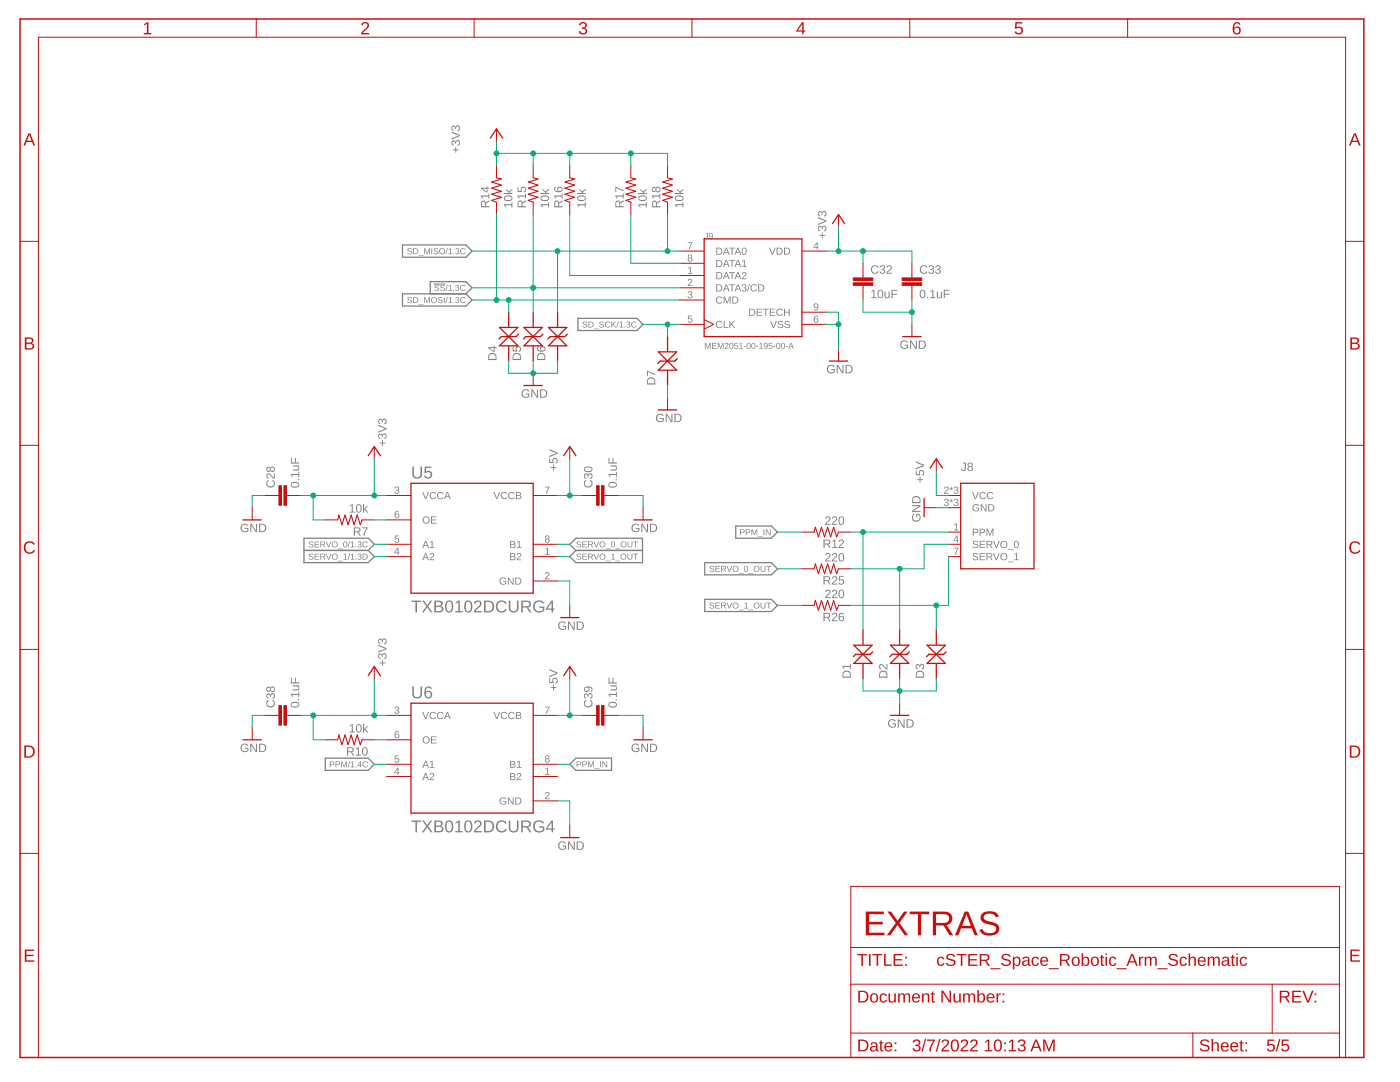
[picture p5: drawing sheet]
<svg xmlns="http://www.w3.org/2000/svg" width="279mm" height="216mm" viewBox="0 0 279 216" stroke-linecap="round" stroke-linejoin="round" font-family="sans-serif">
<g fill="#808080">
<path d="M137.3 53.5l.5-.3v1.3h.4v.1h-.9v-.1h.4v-1.1l-.4 .2z"/>
<path d="M137.4 55.7a.48 .48 0 0 1 .7 .3 .48 .48 0 0 1-.4 .6l-.3 .3h.8v.2h-.9l.5-.7a.29 .29 0 0 0 .1-.5 .29 .29 0 0 0-.5 .1h-.1z"/>
<path d="M137.4 58.2a.41 .41 0 0 1 .7 0 .41 .41 0 0 1-.2 .6 .38 .38 0 0 1 .3 .4 .38 .38 0 0 1-.5 .3l-.4-.2-.1-.1 .2-.1a.29 .29 0 0 0 .4 .3 .29 .29 0 0 0 .1-.5h-.3v-.2a.27 .27 0 0 0 .4-.1 .27 .27 0 0 0-.2-.4 .27 .27 0 0 0-.4 .3l-.2-.1z"/>
<path d="M137.3 63h.8v.1h-.6v.5a.48 .48 0 0 1 .6 .2 .48 .48 0 0 1-.3 .7 .48 .48 0 0 1-.6-.4l.5 .2a.32 .32 0 0 0 .3-.5 .32 .32 0 0 0-.6-.1h-.1z"/>
<path d="M137.3 48.3h.9l-.5 1.5h-.2l.1-.4 .4-.9h-.7z"/>
<path d="M190.4 104.7l.5-.3v1.3h.4v.1h-.9v-.1h.4v-1.1l-.4 .2z"/>
<path d="M190.4 109.3h.9l-.5 1.4h-.2l.1-.4 .4-.8h-.7z"/>
<path d="M78.8 106.9h.8v.1h-.6l-.1 .5a.48 .48 0 0 1 .7 .2 .48 .48 0 0 1-.3 .6 .48 .48 0 0 1-.6-.3l.5 .1a.32 .32 0 0 0 .3-.4 .32 .32 0 0 0-.6-.1h-.1z"/>
<path d="M78.9 97.2a.41 .41 0 0 1 .6 0 .41 .41 0 0 1-.2 .6 .38 .38 0 0 1 .4 .4 .38 .38 0 0 1-.5 .3l-.4-.2-.1-.1 .2-.1a.29 .29 0 0 0 .4 .3 .29 .29 0 0 0 .1-.5h-.3v-.2a.27 .27 0 0 0 .3-.1 .27 .27 0 0 0-.1-.4 .27 .27 0 0 0-.4 .3h-.2z"/>
<path d="M108.7 97.1h1l-.5 1.4h-.2l.1-.4 .4-.8h-.8z"/>
<path d="M108.8 109.5l.5-.2v1.3h.4v.1h-.9v-.1h.4v-1.1l-.4 .2z"/>
<path d="M108.9 114.3a.48 .48 0 0 1 .7 .2 .48 .48 0 0 1-.4 .6l-.3 .3h.8v.2h-1l.6-.7a.29 .29 0 0 0 .1-.5 .29 .29 0 0 0-.5 .1h-.1z"/>
<path d="M78.8 150.7h.8v.2h-.6l-.1 .4a.48 .48 0 0 1 .7 .3 .48 .48 0 0 1-.3 .6 .48 .48 0 0 1-.6-.4l.5 .2a.32 .32 0 0 0 .3-.4 .32 .32 0 0 0-.6-.1h-.1z"/>
<path d="M78.9 141.1a.41 .41 0 0 1 .6-.1 .41 .41 0 0 1-.2 .7 .38 .38 0 0 1 .4 .4 .38 .38 0 0 1-.5 .3l-.4-.2-.1-.2h.2a.29 .29 0 0 0 .4 .3 .29 .29 0 0 0 .1-.5h-.3v-.2a.27 .27 0 0 0 .3-.1 .27 .27 0 0 0-.1-.4 .27 .27 0 0 0-.4 .3l-.2-.1z"/>
<path d="M108.7 141h1l-.5 1.4h-.2l.1-.4 .4-.9h-.8z"/>
<path d="M108.8 153.4l.5-.2v1.2h.4v.2h-.9v-.2h.4v-1l-.4 .2z"/>
<path d="M108.9 158.1a.48 .48 0 0 1 .7 .3 .48 .48 0 0 1-.4 .6l-.3 .3h.8v.2h-1l.6-.7a.29 .29 0 0 0 .1-.5 .29 .29 0 0 0-.5 .1h-.1z"/>
<path d="M140.7 68.4h.2l.4 1 .3-1h.2v1.2h-.1v-1l-.4 1h-.1l-.4-1v1h-.1zM142.1 68.4h.9v.2h-.7v.3h.6v.2h-.6v.4h.7v.1h-.9zM143.2 68.4h.3l.3 1 .4-1h.2v1.2h-.2l.1-1-.4 1h-.1l-.4-1v1h-.2zM144.7 68.5a.4 .4 0 0 1 .7 .2 .4 .4 0 0 1-.4 .5l-.2 .3h.6v.1h-.8l.5-.6a.23 .23 0 0 0 .1-.4 .23 .23 0 0 0-.4 .1h-.2zM145.7 68.6a.55 .55 0 0 1 .7 .1 .55 .55 0 0 1-.1 .8 .55 .55 0 0 1-.7-.2 .55 .55 0 0 1 .1-.7zM145.8 68.6a.51 .51 0 0 0-.1 .5 .51 .51 0 0 0 .4 .4 .51 .51 0 0 0 .2-.6 .51 .51 0 0 0-.5-.3zM146.6 68.4h.7v.2h-.6v.3a.4 .4 0 0 1 .6 .2 .4 .4 0 0 1-.3 .6 .4 .4 0 0 1-.5-.4l.4 .2a.27 .27 0 0 0 .2-.4 .27 .27 0 0 0-.4 0h-.2zM147.6 68.6l.4-.2v1.1h.3v.1h-.8v-.1h.3v-.9l-.2 .2zM148.4 69.1h.4v.1h-.4zM149.1 68.6a.55 .55 0 0 1 .7 .1 .55 .55 0 0 1-.1 .8 .55 .55 0 0 1-.7-.2 .55 .55 0 0 1 .1-.7zM149.3 68.6a.51 .51 0 0 0-.2 .5 .51 .51 0 0 0 .4 .4 .51 .51 0 0 0 .2-.6 .51 .51 0 0 0-.4-.3zM150 68.6a.55 .55 0 0 1 .8 .1 .55 .55 0 0 1-.1 .8 .55 .55 0 0 1-.8-.2 .55 .55 0 0 1 .1-.7zM150.2 68.6a.51 .51 0 0 0-.2 .5 .51 .51 0 0 0 .5 .4 .51 .51 0 0 0 .1-.6 .51 .51 0 0 0-.4-.3zM150.9 69.1h.4v.1h-.4zM151.6 68.6l.4-.2v1.1h.3v.1h-.8v-.1h.3v-.9l-.2 .2zM152.5 68.5a.58 .58 0 0 1 .8 .3 .58 .58 0 0 1-.3 .8h-.3l-.2-.2 .4 .1 .2-.5a.38 .38 0 0 1-.6 .1 .38 .38 0 0 1 0-.6zM152.5 68.8a.3 .3 0 0 0 .6 0 .3 .3 0 0 0-.6 0zM153.4 68.4h.7v.2h-.5v.3a.4 .4 0 0 1 .5 .2 .4 .4 0 0 1-.2 .6 .4 .4 0 0 1-.5-.4l.4 .2a.27 .27 0 0 0 .2-.4 .27 .27 0 0 0-.4 0h-.2zM154.3 69.1h.5v.1h-.5zM155 68.6a.55 .55 0 0 1 .7 .1 .55 .55 0 0 1-.1 .8 .55 .55 0 0 1-.7-.2 .55 .55 0 0 1 .1-.7zM155.2 68.6a.51 .51 0 0 0-.2 .5 .51 .51 0 0 0 .4 .4 .51 .51 0 0 0 .2-.6 .51 .51 0 0 0-.4-.3zM155.9 68.6a.55 .55 0 0 1 .8 .1 .55 .55 0 0 1-.1 .8 .55 .55 0 0 1-.8-.2 .55 .55 0 0 1 .1-.7zM156.1 68.6a.51 .51 0 0 0-.1 .5 .51 .51 0 0 0 .4 .4 .51 .51 0 0 0 .2-.6 .51 .51 0 0 0-.5-.3zM156.8 69.1h.4v.1h-.4zM157.8 68.4h.2l.4 1.2h-.1l-.2-.3h-.5l-.1 .3h-.2zM157.9 68.5l-.2 .6h.4z"/>
<path d="M163.5 46.9h.5v-.5h.2v.5h.5v.1h-.5v.5h-.2v-.5h-.5zM163.3 45.2l.5-.1 .3 .3a.48 .48 0 0 1 .6-.3 .48 .48 0 0 1 .2 .7l-.4 .4v-.3a.34 .34 0 0 0 .3-.4 .34 .34 0 0 0-.6-.2v.5h-.2a.32 .32 0 0 0-.2-.5 .32 .32 0 0 0-.4 .2 .32 .32 0 0 0 .3 .4v.2l-.4-.3zM163.3 43.3l1.6 .7v.2l-1.6 .7v-.2l1.4-.6-1.4-.5zM163.3 42.3l.5-.2 .3 .4a.48 .48 0 0 1 .6-.4 .48 .48 0 0 1 .2 .8l-.4 .3v-.2a.34 .34 0 0 0 .3-.5 .34 .34 0 0 0-.6-.1v.4h-.2a.32 .32 0 0 0-.2-.5 .32 .32 0 0 0-.4 .3 .32 .32 0 0 0 .3 .4v.2l-.4-.4z"/>
<path d="M165.3 73a.87 .87 0 0 1 1.3 .2l-.2 .1a.66 .66 0 0 0-1-.1 .66 .66 0 0 0 0 .9 .66 .66 0 0 0 .9 .1l.1-.4h-.5v-.1h.7v.5a.91 .91 0 0 1-1.3 .1 .91 .91 0 0 1 0-1.3zM167 72.8h.3l.8 1.4v-1.4h.2v1.7h-.2l-.9-1.4v1.4h-.2zM168.7 72.8h.6a.83 .83 0 0 1 .9 .8 .83 .83 0 0 1-.8 .9h-.7zM169 73v1.3a.7 .7 0 0 0 .9-.6 .7 .7 0 0 0-.9-.7z"/>
<path d="M173.9 58.1l.6-.3v1.5h.4v.2h-1v-.2h.4v-1.3l-.4 .3zM175.4 57.9a.62 .62 0 0 1 .7 .1 .62 .62 0 0 1 .2 .7 .62 .62 0 0 1-.6 .8 .62 .62 0 0 1-.6-.8zM175.5 58a.94 .94 0 0 0 .2 1.3 .83 .83 0 0 0 0-1.3zM176.5 58.2h.2v.8a.31 .31 0 0 0 .4 .4 .31 .31 0 0 0 .2-.4v-.8h.2l.1 1.3h-.2l-.1-.2a.43 .43 0 0 1-.4 .2 .43 .43 0 0 1-.4-.4zM177.9 57.8h1.2v.2h-1v.6h1v.2h-1v.7h-.2z"/>
<path d="M183.8 57.9a.62 .62 0 0 1 .7 .1 .62 .62 0 0 1 .2 .7 .62 .62 0 0 1-.6 .8 .62 .62 0 0 1-.6-.8zM184 58a.94 .94 0 0 0 .1 1.3 .83 .83 0 0 0 0-1.3zM185 59.2h.2v.3h-.2zM185.7 58.1l.6-.3v1.5h.4v.2h-1.1v-.2h.5v-1.3l-.4 .3zM187 58.2h.2v.8a.31 .31 0 0 0 .3 .4 .31 .31 0 0 0 .3-.4v-.8h.2v1.3h-.2v-.2a.43 .43 0 0 1-.5 .2 .43 .43 0 0 1-.3-.4zM188.3 57.8h1.2v.2h-.9v.6h.9v.2h-.9v.7h-.3z"/>
<path d="M179.9 68.1a.87 .87 0 0 1 1.3 .2l-.2 .1a.66 .66 0 0 0-.9-.1 .66 .66 0 0 0-.1 1 .66 .66 0 0 0 .9 0l.1-.3h-.5v-.2h.7v.5a.91 .91 0 0 1-1.3 .1 .91 .91 0 0 1 0-1.3zM181.6 67.9h.3l.9 1.5v-1.5h.2v1.7h-.3l-.9-1.4v1.4h-.2zM183.4 67.9h.5a.83 .83 0 0 1 .9 .8 .83 .83 0 0 1-.8 .9h-.6zM183.6 68.1v1.3a.7 .7 0 0 0 1-.6 .7 .7 0 0 0-1-.7z"/>
<path d="M90.4 29.8h.5v-.5h.2v.5h.5v.2h-.5v.5h-.2v-.5h-.5zM90.2 28.1l.5-.1 .2 .3a.48 .48 0 0 1 .7-.3 .48 .48 0 0 1 .2 .7l-.5 .4v-.2a.34 .34 0 0 0 .3-.5 .34 .34 0 0 0-.5-.1l-.1 .4h-.2a.32 .32 0 0 0-.1-.5 .32 .32 0 0 0-.5 .3 .32 .32 0 0 0 .3 .4v.2l-.4-.4zM90.1 26.2l1.7 .7v.3l-1.7 .6v-.2l1.5-.6-1.5-.5zM90.2 25.2l.5-.1 .2 .3a.48 .48 0 0 1 .7-.4 .48 .48 0 0 1 .2 .8l-.5 .3v-.2a.34 .34 0 0 0 .3-.4 .34 .34 0 0 0-.5-.2l-.1 .4h-.2a.32 .32 0 0 0-.1-.4 .32 .32 0 0 0-.5 .2 .32 .32 0 0 0 .3 .4v.2l-.4-.3z"/>
<path d="M104.3 77.9a.87 .87 0 0 1 1.3 .2h-.2a.66 .66 0 0 0-.9 0 .66 .66 0 0 0-.1 .9 .66 .66 0 0 0 1 .1l.1-.4h-.5v-.2h.7v.6a.91 .91 0 0 1-1.3 .1 .91 .91 0 0 1-.1-1.3zM106 77.7h.3l.9 1.4v-1.4h.2v1.7h-.3l-.9-1.5v1.5h-.2zM107.8 77.7h.5a.83 .83 0 0 1 .9 .8 .83 .83 0 0 1-.8 .9h-.6zM108 77.9v1.3a.7 .7 0 0 0 1-.7 .7 .7 0 0 0-1-.6z"/>
<path d="M131.1 82.8a.87 .87 0 0 1 1.3 .1l-.2 .1a.66 .66 0 0 0-.9 0 .66 .66 0 0 0 0 .9 .66 .66 0 0 0 .9 .1l.1-.4h-.5v-.2h.7v.6a.91 .91 0 0 1-1.3 .1 .91 .91 0 0 1-.1-1.3zM132.9 82.6h.2l.9 1.4v-1.4h.2v1.6h-.3l-.9-1.4 .1 1.4h-.2zM134.6 82.6h.5a.83 .83 0 0 1 .9 .8 .83 .83 0 0 1-.8 .8h-.6zM134.8 82.8v1.3a.7 .7 0 0 0 1-.7 .7 .7 0 0 0-1-.6z"/>
<path d="M100.6 40.8h1.5v-.5h.2v1.1h-.2v-.4h-1.3l.3 .3h-.2zM100.7 39.2a.99 .99 0 0 1 1.6 .4 .92 .92 0 0 1-.9 .5 .92 .92 0 0 1-.8-.5zM100.8 39.4a.64 .64 0 0 0 .3 .6 .64 .64 0 0 0 .7-.1 .35 .35 0 0 0 .3-.5 .35 .35 0 0 0-.5-.2h-.6zM101 37.7l.5 .5 .8-.5v.2l-.6 .5 .1 .1h.5v.2h-1.8v-.2h1.1l-.6-.5z"/>
<path d="M107.9 40.8h1.5v-.5h.2v1.1h-.2v-.4h-1.3l.3 .3h-.2zM108 39.2a.99 .99 0 0 1 1.6 .4 .92 .92 0 0 1-.9 .5 .92 .92 0 0 1-.8-.5zM108.1 39.4a.64 .64 0 0 0 .4 .6 .64 .64 0 0 0 .6-.1 .35 .35 0 0 0 .3-.5 .35 .35 0 0 0-.5-.2h-.6zM108.3 37.7l.5 .5 .8-.5v.2l-.6 .5 .1 .1h.5v.2h-1.8v-.2h1.1l-.6-.5z"/>
<path d="M115.2 40.8h1.5v-.5h.2v1.1h-.2v-.4h-1.3l.3 .3h-.2zM115.3 39.2a.99 .99 0 0 1 1.6 .4 .92 .92 0 0 1-.8 .5 .92 .92 0 0 1-.9-.5zM115.4 39.4a.64 .64 0 0 0 .4 .6 .64 .64 0 0 0 .6-.1 .35 .35 0 0 0 .3-.5 .35 .35 0 0 0-.4-.2h-.6zM115.6 37.7l.6 .5 .7-.5v.2l-.6 .5 .1 .1h.5v.2h-1.8v-.2h1.1l-.6-.5z"/>
<path d="M127.4 40.8h1.5v-.5h.2v1.1h-.2v-.4h-1.3l.3 .3h-.2zM127.5 39.2a.99 .99 0 0 1 1.6 .4 .92 .92 0 0 1-.9 .5 .92 .92 0 0 1-.8-.5zM127.6 39.4a.64 .64 0 0 0 .4 .6 .64 .64 0 0 0 .6-.1 .35 .35 0 0 0 .3-.5 .35 .35 0 0 0-.4-.2h-.6zM127.8 37.7l.5 .5 .8-.5v.2l-.6 .5 .1 .1h.5v.2h-1.8v-.2h1.1l-.6-.5z"/>
<path d="M134.7 40.8h1.5v-.5h.2v1.1h-.2v-.4h-1.3l.3 .3h-.2zM134.8 39.2a.99 .99 0 0 1 1.6 .4 .92 .92 0 0 1-.8 .5 .92 .92 0 0 1-.9-.5zM134.9 39.4a.64 .64 0 0 0 .4 .6 .64 .64 0 0 0 .6-.1 .35 .35 0 0 0 .3-.5 .35 .35 0 0 0-.4-.2h-.6zM135.1 37.7l.6 .5 .7-.5v.2l-.6 .5 .1 .1h.5v.2h-1.8v-.2h1.1l-.6-.5z"/>
<path d="M182.2 102.7l.2-.1 .1 .2a.66 .66 0 0 0-.1 .9 .66 .66 0 0 0 1 0 .66 .66 0 0 0 0-.9l-.3-.1v.5h-.2v-.7h.5a.88 .88 0 0 1 .2 1.3 .88 .88 0 0 1-1.2 .1 .88 .88 0 0 1-.2-1.2zM182 100.8h1.7v.3l-1.4 .9 1.4-.1v.2h-1.7v-.2l1.5-.9h-1.5zM182.2 99.2a.85 .85 0 0 1 1-.2 .85 .85 0 0 1 .5 .8v.6h-1.7l.1-.8zM182.4 99.4l-.2 .8h1.3a.71 .71 0 0 0-.2-.9 .71 .71 0 0 0-.9 .1z"/>
<path d="M183 95.6h.5v-.5h.2v.5h.5v.2h-.5v.5h-.2v-.5h-.5zM182.8 93.9h.1v.7l.6 .1a.57 .57 0 0 1 .2-.9 .57 .57 0 0 1 .8 .4 .57 .57 0 0 1-.5 .7v-.2a.37 .37 0 0 0 .2-.5 .37 .37 0 0 0-.6-.1 .37 .37 0 0 0 .1 .6v.2l-.9-.1zM182.8 92.1l1.6 .7v.2l-1.6 .7v-.3l1.4-.5-1.4-.6z"/>
<path d="M164.8 103.2a.53 .53 0 0 1 .9 .1 .53 .53 0 0 1-.3 .7l-.5 .5h.9v.2h-1.1v-.3l.5-.4a.36 .36 0 0 0 .3-.5 .36 .36 0 0 0-.6-.1l-.2 .1zM166.2 103.2a.53 .53 0 0 1 .8 .1 .53 .53 0 0 1-.3 .7l-.5 .5h.9v.2h-1.1l.1-.3 .4-.4a.36 .36 0 0 0 .4-.5 .36 .36 0 0 0-.6-.1l-.3 .1zM167.6 103.1a.62 .62 0 0 1 .7 .1 .62 .62 0 0 1 .2 .7 .62 .62 0 0 1-.6 .8 .62 .62 0 0 1-.6-.8zM167.7 103.2a.94 .94 0 0 0 .2 1.4 .83 .83 0 0 0 0-1.4z"/>
<path d="M164.8 110.5a.53 .53 0 0 1 .9 .1 .53 .53 0 0 1-.3 .8l-.5 .5h.9v.1h-1.1v-.2l.5-.5a.36 .36 0 0 0 .3-.5 .36 .36 0 0 0-.6-.1l-.2 .1zM166.2 110.5a.53 .53 0 0 1 .8 .1 .53 .53 0 0 1-.3 .8l-.5 .5h.9v.1h-1.1l.1-.2 .4-.5a.36 .36 0 0 0 .4-.5 .36 .36 0 0 0-.6-.1l-.3 .1zM167.6 110.4a.62 .62 0 0 1 .7 .1 .62 .62 0 0 1 .2 .7 .62 .62 0 0 1-.6 .9 .62 .62 0 0 1-.6-.9zM167.7 110.6a.94 .94 0 0 0 .2 1.3 .83 .83 0 0 0 0-1.4z"/>
<path d="M164.8 117.8a.53 .53 0 0 1 .9 .1 .53 .53 0 0 1-.3 .8l-.5 .5h.9v.1h-1.1v-.2l.5-.5a.36 .36 0 0 0 .3-.5 .36 .36 0 0 0-.6-.1l-.2 .1zM166.2 117.8a.53 .53 0 0 1 .8 .1 .53 .53 0 0 1-.3 .8l-.5 .5h.9v.1h-1.1l.1-.2 .4-.5a.36 .36 0 0 0 .4-.5 .36 .36 0 0 0-.6-.1l-.3 .1zM167.6 117.8a.62 .62 0 0 1 .7 0 .62 .62 0 0 1 .2 .7 .62 .62 0 0 1-.6 .9 .62 .62 0 0 1-.6-.9zM167.7 117.9a.94 .94 0 0 0 .2 1.3 .83 .83 0 0 0 0-1.4z"/>
<path d="M177.4 143.7a.87 .87 0 0 1 1.4 .2l-.2 .1a.66 .66 0 0 0-1-.1 .66 .66 0 0 0 0 .9 .66 .66 0 0 0 .9 .1l.1-.4h-.5v-.1h.7v.5a.91 .91 0 0 1-1.3 .1 .91 .91 0 0 1-.1-1.3zM179.2 143.5h.2l.9 1.4v-1.4h.2v1.7h-.2l-.9-1.4v1.4h-.2zM180.9 143.5h.6a.83 .83 0 0 1 .9 .8 .83 .83 0 0 1-.9 .9h-.6zM181.1 143.7v1.3a.7 .7 0 0 0 1-.6 .7 .7 0 0 0-1-.7z"/>
<path d="M82.1 119.8h1.9v.3h-.8v2.1h-.3v-2.1h-.8zM84.3 119.8h.3l.7 1 .6-1h.4l-.8 1.2 .8 1.2h-.3l-.7-1-.8 1h-.3l.9-1.2zM86.7 119.8a1.53 1.53 0 0 1 1.6 .4v.4l-.4 .4a.64 .64 0 0 1 .6 .7 .64 .64 0 0 1-.9 .5h-.9zM87 120.1v.7h.5a.41 .41 0 0 0 .5-.1 .41 .41 0 0 0 0-.4l-.2-.2zM87 121.1v.8h.9a.41 .41 0 0 0 .2-.6l-.2-.2zM89.2 119.9a.88 .88 0 0 1 1 .1 .88 .88 0 0 1 .3 1 .86 .86 0 0 1-.4 1.1 .86 .86 0 0 1-1.1-.2l-.2-.5v-.7zM89.3 120.2a1.6 1.6 0 0 0 .2 1.8h.1a1.09 1.09 0 0 0 .5-1.5l-.3-.4zM90.9 120.2l.6-.4h.3v2.1h.5v.3h-1.4v-.3h.6v-1.8l-.6 .4zM93 119.9a.88 .88 0 0 1 1 .1 .88 .88 0 0 1 .3 1 .86 .86 0 0 1-.4 1.1 .86 .86 0 0 1-1.1-.2l-.1-.5v-.7zM93.2 120.2a1.6 1.6 0 0 0 .1 1.8h.2a1.09 1.09 0 0 0 .4-1.5l-.3-.4zM94.8 120a.76 .76 0 0 1 1.2 .1 .76 .76 0 0 1-.4 1.1l-.7 .7h1.2v.3h-1.5a2.02 2.02 0 0 1 1-1.3 .47 .47 0 0 0 0-.8 .47 .47 0 0 0-.7 .4l-.3-.1zM96.6 119.8h.8a1.18 1.18 0 0 1 1.2 1.2 1.18 1.18 0 0 1-1.1 1.2h-.9zM96.9 120.1v1.8h.5a.97 .97 0 0 0 .9-1.2 .97 .97 0 0 0-1.4-.6zM99.3 120.1a1.18 1.18 0 0 1 1.8 .3l-.3 .1a.88 .88 0 0 0-1.2-.3 .88 .88 0 0 0-.2 1.3l.3 .4a.84 .84 0 0 0 1.2-.4l.2 .1a1.21 1.21 0 0 1-1.8 .4 1.21 1.21 0 0 1 0-1.9zM101.5 119.8h.4v1.5a.65 .65 0 0 0 .6 .7 .65 .65 0 0 0 .7-.7v-1.5h.3v1.5a.98 .98 0 0 1-1 .9 .98 .98 0 0 1-1-.9zM104 119.8h1.1a.68 .68 0 0 1 .9 .6 .68 .68 0 0 1-.6 .8l.7 1h-.4l-.6-1h-.8v1h-.3zM104.3 120.1v.9h.8a.44 .44 0 0 0 .5-.5 .44 .44 0 0 0-.5-.4zM106.7 120.1a1.23 1.23 0 0 1 1.9 .3l-.3 .1a.9 .9 0 0 0-1.3-.3 .9 .9 0 0 0-.2 1.3 1 1 0 0 0 1.5 .2v-.4h-.7v-.3h1v.8a1.29 1.29 0 0 1-1.8 .2 1.29 1.29 0 0 1-.1-1.9zM110 119.8h.4v1.6h.3v.3h-.3v.5h-.3v-.5h-1.1v-.3zM110.1 120.2l-.9 1.2h.9z"/>
<path d="M58.1 96.4a.99 .99 0 0 1 1.6 .3 .92 .92 0 0 1-.8 .6 .92 .92 0 0 1-.9-.6zM58.2 96.6a.64 .64 0 0 0 .4 .5 .64 .64 0 0 0 .7 0 .35 .35 0 0 0 .3-.5 .35 .35 0 0 0-.5-.2h-.6zM59.5 95.6h.2v.2h-.2zM58.1 94.6h1.4v-.4h.2v1h-.2v-.4h-1.2l.2 .4h-.2zM58.4 92.9h1.3v.2h-.2a.43 .43 0 0 1 .2 .5 .43 .43 0 0 1-.4 .3h-.9v-.2h.8a.31 .31 0 0 0 .4-.4 .31 .31 0 0 0-.4-.2h-.8zM58.1 91.3h.1v1h.7v-.9h.1v.9h.7v.2h-1.6z"/>
<path d="M121.5 96.4a.99 .99 0 0 1 1.6 .3 .92 .92 0 0 1-.8 .6 .92 .92 0 0 1-.9-.6zM121.6 96.6a.64 .64 0 0 0 .4 .5 .64 .64 0 0 0 .7 0 .35 .35 0 0 0 .2-.5 .35 .35 0 0 0-.4-.2h-.6zM122.8 95.6h.3v.2h-.3zM121.4 94.6h1.5v-.4h.2v1h-.2v-.4h-1.3l.3 .4h-.2zM121.8 92.9h1.3v.2h-.2a.43 .43 0 0 1 .2 .5 .43 .43 0 0 1-.4 .3h-.9v-.2h.8a.31 .31 0 0 0 .4-.4 .31 .31 0 0 0-.4-.2h-.8zM121.4 91.3h.2v1h.6v-.9h.2v.9h.7v.2h-1.7z"/>
<path d="M75.8 88.3h.5v-.5h.1v.5h.5v.2h-.5v.5h-.1v-.5h-.5zM75.6 86.7l.4-.2 .3 .4a.48 .48 0 0 1 .7-.4 .48 .48 0 0 1 .1 .8l-.4 .3v-.2a.34 .34 0 0 0 .3-.5 .34 .34 0 0 0-.5-.1l-.1 .4h-.2a.32 .32 0 0 0-.2-.5 .32 .32 0 0 0-.4 .3 .32 .32 0 0 0 .3 .4v.2l-.4-.4zM75.5 84.8l1.6 .6v.3l-1.6 .6v-.2l1.4-.5-1.4-.6zM75.6 83.7l.4-.1 .3 .3a.48 .48 0 0 1 .7-.3 .48 .48 0 0 1 .1 .7l-.4 .4v-.3a.34 .34 0 0 0 .3-.4 .34 .34 0 0 0-.5-.2l-.1 .5h-.2a.32 .32 0 0 0-.2-.5 .32 .32 0 0 0-.4 .2 .32 .32 0 0 0 .3 .4v.2l-.4-.3z"/>
<path d="M48.2 104.7a.87 .87 0 0 1 1.3 .2h-.2a.66 .66 0 0 0-.9 0 .66 .66 0 0 0 0 .9 .66 .66 0 0 0 .9 .1l.1-.4h-.5v-.2h.7v.6a.91 .91 0 0 1-1.3 .1 .91 .91 0 0 1-.1-1.3zM50 104.5h.2l.9 1.4v-1.4h.2v1.7h-.3l-.9-1.4 .1 1.4h-.2zM51.7 104.5h.6a.83 .83 0 0 1 .8 .8 .83 .83 0 0 1-.8 .9h-.6zM51.9 104.7v1.3a.7 .7 0 0 0 1-.7 .7 .7 0 0 0-1-.6z"/>
<path d="M109.9 93.2h.5v-.5h.2v.5h.5v.2h-.5v.5h-.2v-.5h-.5zM109.6 91.4h.2v.8h.5a.57 .57 0 0 1 .3-.8 .57 .57 0 0 1 .7 .4 .57 .57 0 0 1-.4 .7v-.2a.37 .37 0 0 0 .1-.6 .37 .37 0 0 0-.5 0 .37 .37 0 0 0 0 .5v.2h-.9zM109.6 89.6l1.7 .7v.2l-1.7 .7v-.2l1.5-.6-1.5-.5z"/>
<path d="M126.2 104.7a.87 .87 0 0 1 1.4 .2h-.2a.66 .66 0 0 0-1 0 .66 .66 0 0 0 0 .9 .66 .66 0 0 0 .9 .1l.1-.4h-.5v-.2h.7v.6a.91 .91 0 0 1-1.3 .1 .91 .91 0 0 1-.1-1.3zM128 104.5h.2l.9 1.4v-1.4h.2v1.7h-.2l-.9-1.4v1.4h-.2zM129.7 104.5h.6a.83 .83 0 0 1 .9 .8 .83 .83 0 0 1-.9 .9h-.6zM129.9 104.7v1.3a.7 .7 0 0 0 1-.7 .7 .7 0 0 0-1-.6z"/>
<path d="M111.6 124.2a.87 .87 0 0 1 1.3 .2l-.2 .1a.66 .66 0 0 0-.9-.1 .66 .66 0 0 0 0 .9 .66 .66 0 0 0 .9 .1l.1-.4h-.5v-.1h.7v.5a.91 .91 0 0 1-1.3 .1 .91 .91 0 0 1-.1-1.3zM113.4 124h.2l.9 1.4v-1.4h.2v1.7h-.3l-.9-1.4 .1 1.4h-.2zM115.1 124h.5a.83 .83 0 0 1 .9 .8 .83 .83 0 0 1-.8 .9h-.6zM115.3 124.2v1.3a.7 .7 0 0 0 1-.6 .7 .7 0 0 0-1-.7z"/>
<path d="M69.8 100.9l.6-.3v1.5h.4v.2h-1v-.2h.4v-1.3l-.4 .3zM71.3 100.7a.62 .62 0 0 1 .7 0 .62 .62 0 0 1 .2 .8 .62 .62 0 0 1-.6 .8 .62 .62 0 0 1-.6-.8zM71.4 100.8a.94 .94 0 0 0 .2 1.3 .83 .83 0 0 0 0-1.3zM72.4 100.5h.2v1.1l.6-.6h.3l-.6 .6 .6 .7h-.3l-.4-.6-.2 .1v.5h-.2z"/>
<path d="M82.1 163.7h1.9v.3h-.8v2.1h-.3v-2.1h-.8zM84.3 163.7h.3l.7 1 .6-1h.4l-.8 1.1 .8 1.3h-.3l-.7-1-.8 1h-.3l.9-1.2zM86.7 163.7a1.53 1.53 0 0 1 1.6 .3v.5l-.4 .3a.64 .64 0 0 1 .6 .8 .64 .64 0 0 1-.9 .5h-.9zM87 164v.7h.5a.41 .41 0 0 0 .5-.1 .41 .41 0 0 0 0-.4l-.2-.2zM87 165v.8h.9a.41 .41 0 0 0 .2-.6l-.2-.2zM89.2 163.8a.88 .88 0 0 1 1 .1 .88 .88 0 0 1 .3 1 .86 .86 0 0 1-.4 1.1 .86 .86 0 0 1-1.1-.2l-.2-.5v-.8zM89.3 164a1.6 1.6 0 0 0 .2 1.8l.1 .1a1.09 1.09 0 0 0 .5-1.6l-.3-.3zM90.9 164.1l.6-.4h.3v2.1h.5v.3h-1.4v-.3h.6v-1.8l-.6 .4zM93 163.8a.88 .88 0 0 1 1 .1 .88 .88 0 0 1 .3 1 .86 .86 0 0 1-.4 1.1 .86 .86 0 0 1-1.1-.2l-.1-.5v-.8zM93.2 164a1.6 1.6 0 0 0 .1 1.8l.2 .1a1.09 1.09 0 0 0 .4-1.6l-.3-.3zM94.8 163.9a.76 .76 0 0 1 1.2 .1 .76 .76 0 0 1-.4 1.1l-.7 .7h1.2v.3h-1.5a2.02 2.02 0 0 1 1-1.3 .47 .47 0 0 0 0-.8 .47 .47 0 0 0-.7 .3h-.3zM96.6 163.7h.8a1.18 1.18 0 0 1 1.2 1.2 1.18 1.18 0 0 1-1.1 1.2h-.9zM96.9 164v1.8h.5a.97 .97 0 0 0 .9-1.2 .97 .97 0 0 0-1.4-.6zM99.3 164a1.18 1.18 0 0 1 1.8 .3l-.3 .1a.88 .88 0 0 0-1.2-.3 .88 .88 0 0 0-.2 1.3l.3 .3a.84 .84 0 0 0 1.2-.3l.2 .1a1.21 1.21 0 0 1-1.8 .4 1.21 1.21 0 0 1 0-1.9zM101.5 163.7h.4v1.5a.65 .65 0 0 0 .6 .7 .65 .65 0 0 0 .7-.7v-1.5h.3v1.5a.98 .98 0 0 1-1 .9 .98 .98 0 0 1-1-.9zM104 163.7h1.1a.68 .68 0 0 1 .9 .6 .68 .68 0 0 1-.6 .8l.7 1h-.4l-.6-1h-.8v1h-.3zM104.3 164v.9h.8a.44 .44 0 0 0 .5-.5 .44 .44 0 0 0-.5-.4zM106.7 164a1.23 1.23 0 0 1 1.9 .2l-.3 .1a.9 .9 0 0 0-1.3-.2 .9 .9 0 0 0-.2 1.3 1 1 0 0 0 1.5 .2v-.4h-.7v-.3h1v.8a1.29 1.29 0 0 1-1.8 .2 1.29 1.29 0 0 1-.1-1.9zM110 163.7h.4v1.6h.3v.3h-.3v.5h-.3v-.5h-1.1v-.3zM110.1 164.1l-.9 1.2h.9z"/>
<path d="M58.1 140.3a.99 .99 0 0 1 1.6 .3 .92 .92 0 0 1-.8 .6 .92 .92 0 0 1-.9-.6zM58.2 140.4a.64 .64 0 0 0 .4 .6 .64 .64 0 0 0 .7-.1 .35 .35 0 0 0 .3-.4 .35 .35 0 0 0-.5-.2h-.6zM59.5 139.5h.2v.2h-.2zM58.1 138.5h1.4v-.5h.2v1.1h-.2v-.4h-1.2l.2 .3h-.2zM58.4 136.8l1.3-.1v.2l-.2 .1a.43 .43 0 0 1 .2 .4 .43 .43 0 0 1-.4 .4h-.9v-.2h.8a.31 .31 0 0 0 .4-.4 .31 .31 0 0 0-.4-.2h-.8zM58.1 135.2h.1v1h.7v-1h.1v1h.7v.2h-1.6z"/>
<path d="M121.5 140.3a.99 .99 0 0 1 1.6 .3 .92 .92 0 0 1-.8 .6 .92 .92 0 0 1-.9-.6zM121.6 140.4a.64 .64 0 0 0 .4 .6 .64 .64 0 0 0 .7-.1 .35 .35 0 0 0 .2-.4 .35 .35 0 0 0-.4-.2h-.6zM122.8 139.5h.3v.2h-.3zM121.4 138.5h1.5v-.5h.2v1.1h-.2v-.4h-1.3l.3 .3h-.2zM121.8 136.8l1.3-.1v.2l-.2 .1a.43 .43 0 0 1 .2 .4 .43 .43 0 0 1-.4 .4h-.9v-.2h.8a.31 .31 0 0 0 .4-.4 .31 .31 0 0 0-.4-.2h-.8zM121.4 135.2h.2v1h.6v-1h.2v1h.7v.2h-1.7z"/>
<path d="M75.8 132.2h.5v-.5h.1v.5h.5v.2h-.5v.5h-.1v-.5h-.5zM75.6 130.5l.4-.1 .3 .3a.48 .48 0 0 1 .7-.3 .48 .48 0 0 1 .1 .7l-.4 .4v-.2a.34 .34 0 0 0 .3-.5 .34 .34 0 0 0-.5-.1l-.1 .4h-.2a.32 .32 0 0 0-.2-.5 .32 .32 0 0 0-.4 .3 .32 .32 0 0 0 .3 .4v.2l-.4-.4zM75.5 128.6l1.6 .7v.3l-1.6 .6v-.2l1.4-.6-1.4-.5zM75.6 127.6l.4-.1 .3 .3a.48 .48 0 0 1 .7-.4 .48 .48 0 0 1 .1 .8l-.4 .3v-.2a.34 .34 0 0 0 .3-.4 .34 .34 0 0 0-.5-.2l-.1 .4h-.2a.32 .32 0 0 0-.2-.4 .32 .32 0 0 0-.4 .2 .32 .32 0 0 0 .3 .4v.2l-.4-.3z"/>
<path d="M48.2 148.6a.87 .87 0 0 1 1.3 .2h-.2a.66 .66 0 0 0-.9 0 .66 .66 0 0 0 0 .9 .66 .66 0 0 0 .9 .1l.1-.4h-.5v-.2h.7v.6a.91 .91 0 0 1-1.3 .1 .91 .91 0 0 1-.1-1.3zM50 148.4h.2l.9 1.4v-1.4h.2v1.7h-.3l-.9-1.5 .1 1.5h-.2zM51.7 148.4h.6a.83 .83 0 0 1 .8 .8 .83 .83 0 0 1-.8 .9h-.6zM51.9 148.6v1.3a.7 .7 0 0 0 1-.7 .7 .7 0 0 0-1-.6z"/>
<path d="M109.9 137.1h.5v-.5h.2v.5h.5v.2h-.5v.5h-.2v-.5h-.5zM109.6 135.3h.2v.8h.5a.57 .57 0 0 1 .3-.8 .57 .57 0 0 1 .7 .3 .57 .57 0 0 1-.4 .8v-.2a.37 .37 0 0 0 .1-.6 .37 .37 0 0 0-.5-.1 .37 .37 0 0 0 0 .6v.2h-.9zM109.6 133.5l1.7 .7v.2l-1.7 .7v-.2l1.5-.6-1.5-.5z"/>
<path d="M126.2 148.6a.87 .87 0 0 1 1.4 .2h-.2a.66 .66 0 0 0-1 0 .66 .66 0 0 0 0 .9 .66 .66 0 0 0 .9 .1l.1-.4h-.5v-.2h.7v.6a.91 .91 0 0 1-1.3 .1 .91 .91 0 0 1-.1-1.3zM128 148.4h.2l.9 1.4v-1.4h.2v1.7h-.2l-.9-1.5v1.5h-.2zM129.7 148.4h.6a.83 .83 0 0 1 .9 .8 .83 .83 0 0 1-.9 .9h-.6zM129.9 148.6v1.3a.7 .7 0 0 0 1-.7 .7 .7 0 0 0-1-.6z"/>
<path d="M111.6 168.1a.87 .87 0 0 1 1.3 .2h-.2a.66 .66 0 0 0-.9 0 .66 .66 0 0 0 0 .9 .66 .66 0 0 0 .9 .1l.1-.4h-.5v-.2h.7v.6a.91 .91 0 0 1-1.3 .1 .91 .91 0 0 1-.1-1.3zM113.4 167.9h.2l.9 1.4v-1.4h.2v1.7h-.3l-.9-1.4 .1 1.4h-.2zM115.1 167.9h.5a.83 .83 0 0 1 .9 .8 .83 .83 0 0 1-.8 .9h-.6zM115.3 168.1v1.3a.7 .7 0 0 0 1-.7 .7 .7 0 0 0-1-.6z"/>
<path d="M69.8 144.8l.6-.3v1.5h.4v.2h-1v-.2h.4v-1.3l-.4 .3zM71.3 144.6a.62 .62 0 0 1 .7 0 .62 .62 0 0 1 .2 .7 .62 .62 0 0 1-.6 .9 .62 .62 0 0 1-.6-.9zM71.4 144.7a.94 .94 0 0 0 .2 1.3 .83 .83 0 0 0 0-1.3zM72.4 144.4h.2v1.1l.6-.6h.3l-.6 .5 .6 .8h-.3l-.4-.6-.2 .1v.5h-.2z"/>
<path d="M142.9 54.3h.5a.71 .71 0 0 1 .8 .7 .71 .71 0 0 1-.7 .7h-.6zM143.1 54.5v1.1a.6 .6 0 0 0 .9-.6 .6 .6 0 0 0-.9-.5zM144.8 54.3h.3l.5 1.4h-.2l-.1-.4h-.7l-.1 .4h-.2zM144.9 54.4l-.2 .7h.5zM145.5 54.3h1.2v.2h-.5v1.2h-.2v-1.2h-.5zM147.2 54.3h.2l.5 1.4h-.2l-.1-.4h-.7l-.1 .4h-.2zM147.3 54.4l-.3 .7h.5zM148.2 54.4a.48 .48 0 0 1 .7 .2 .48 .48 0 0 1-.4 .6l-.3 .4h.8v.1h-1l.6-.7a.29 .29 0 0 0 .1-.5 .29 .29 0 0 0-.5 .2l-.1-.1z"/>
<path d="M142.9 56.7h.5a.71 .71 0 0 1 .8 .7 .71 .71 0 0 1-.7 .7h-.6zM143.1 56.9v1.1a.6 .6 0 0 0 .9-.6 .6 .6 0 0 0-.9-.5zM144.8 56.7h.3l.5 1.4h-.2l-.1-.4h-.7l-.1 .4h-.2zM144.9 56.9l-.2 .7h.5zM145.5 56.7h1.2v.2h-.5v1.2h-.2v-1.2h-.5zM147.2 56.7h.2l.5 1.4h-.2l-.1-.4h-.7l-.1 .4h-.2zM147.3 56.9l-.3 .7h.5zM148.2 56.8a.41 .41 0 0 1 .7 0 .41 .41 0 0 1-.2 .6 .38 .38 0 0 1 .3 .5 .38 .38 0 0 1-.5 .3l-.4-.2-.1-.2h.2a.29 .29 0 0 0 .4 .2 .29 .29 0 0 0 .1-.4l-.3-.1v-.1a.27 .27 0 0 0 .4-.2 .27 .27 0 0 0-.2-.4 .27 .27 0 0 0-.4 .3h-.2zM149.5 56.7h.2l-.4 1.5h-.2zM149.9 56.9l.8-.2 .3 .4h-.1a.52 .52 0 0 0-.8 0 .52 .52 0 0 0 0 .8 .52 .52 0 0 0 .8-.2l.2 .1a.72 .72 0 0 1-1.1 .2 .72 .72 0 0 1-.1-1.1zM151.3 56.7h.5a.71 .71 0 0 1 .7 .7 .71 .71 0 0 1-.7 .7h-.5zM151.5 56.9v1.1a.6 .6 0 0 0 .8-.6 .6 .6 0 0 0-.8-.5z"/>
<path d="M143.1 59.3l.7-.1 .4 .3-.2 .1a.52 .52 0 0 0-.8-.1 .52 .52 0 0 0 .1 .8 .52 .52 0 0 0 .7-.1h.2a.72 .72 0 0 1-1.1 .2 .72 .72 0 0 1 0-1.1zM144.4 59.2h.3l.4 1.2 .5-1.2h.2v1.4h-.2v-1.3l-.4 1.3h-.2l-.4-1.3v1.3h-.2zM146.1 59.2h.5a.71 .71 0 0 1 .8 .6 .71 .71 0 0 1-.7 .8h-.6zM146.3 59.3v1.1a.6 .6 0 0 0 .9-.5 .6 .6 0 0 0-.9-.6z"/>
<path d="M153.5 49.4h.2l.4 1.3 .5-1.3h.2l-.6 1.4h-.2zM155 49.4h.5a.71 .71 0 0 1 .7 .7 .71 .71 0 0 1-.7 .7h-.5zM155.2 49.6v1.1a.6 .6 0 0 0 .8-.6 .6 .6 0 0 0-.8-.5zM156.5 49.4h.4a.71 .71 0 0 1 .8 .7 .71 .71 0 0 1-.7 .7h-.5zM156.7 49.6v1.1a.6 .6 0 0 0 .8-.6 .6 .6 0 0 0-.8-.5z"/>
<path d="M163 48.3h.2v1h.2v.1h-.2v.4h-.2v-.4h-.7zM163 48.6l-.5 .7h.5z"/>
<path d="M143.1 64.2l.7-.1 .4 .3h-.2a.52 .52 0 0 0-.8 0 .52 .52 0 0 0 .1 .8 .52 .52 0 0 0 .7-.2l.2 .1a.72 .72 0 0 1-1.1 .2 .72 .72 0 0 1 0-1.1zM144.4 64h.2v1.3h.7v.2h-.9zM145.6 64h.2v.8l.6-.8h.3l-.6 .7 .6 .8h-.2l-.6-.7-.1 .1v.6h-.2z"/>
<path d="M153.7 64h.2l.5 1.3 .4-1.3h.2l-.5 1.5h-.2zM155.4 64.1l.6-.1 .3 .4h-.2a.33 .33 0 0 0-.4-.3 .33 .33 0 0 0-.2 .4 .68 .68 0 0 1 .8 .7l-.4 .3a.62 .62 0 0 1-.7-.4h.1a.38 .38 0 0 0 .5 .3 .38 .38 0 0 0 .3-.5l-.5-.1a.36 .36 0 0 1-.4-.3 .36 .36 0 0 1 .2-.4zM156.7 64.1l.6-.1 .4 .4h-.2a.33 .33 0 0 0-.4-.3 .33 .33 0 0 0-.3 .4 .68 .68 0 0 1 .9 .7l-.4 .3a.62 .62 0 0 1-.8-.4h.2a.38 .38 0 0 0 .5 .3 .38 .38 0 0 0 .2-.5l-.5-.1a.36 .36 0 0 1-.3-.3 .36 .36 0 0 1 .1-.4z"/>
<path d="M162.6 63h.5l.2 .2-.5-.1-.2 .6a.47 .47 0 0 1 .7 0 .47 .47 0 0 1-.2 .7 .47 .47 0 0 1-.7-.3v-.6zM162.5 63.9a.3 .3 0 0 0 .6 0 .3 .3 0 0 0-.6 0z"/>
<path d="M142.9 49.4h.5a.71 .71 0 0 1 .8 .7 .71 .71 0 0 1-.7 .7h-.6zM143.1 49.6v1.1a.6 .6 0 0 0 .9-.6 .6 .6 0 0 0-.9-.5zM144.8 49.4h.3l.5 1.4h-.2l-.1-.4h-.7l-.1 .4h-.2zM144.9 49.6l-.2 .7h.5zM145.5 49.4h1.2v.2h-.5v1.2h-.2v-1.2h-.5zM147.2 49.4h.2l.5 1.4h-.2l-.1-.4h-.7l-.1 .4h-.2zM147.3 49.6l-.3 .7h.5zM148.2 49.5a.53 .53 0 0 1 .7 0 .53 .53 0 0 1 .1 .6 .53 .53 0 0 1-.5 .8 .53 .53 0 0 1-.5-.8zM148.4 49.6a.8 .8 0 0 0 .1 1.1 .7 .7 0 0 0 0-1.2z"/>
<path d="M142.9 51.9h.5a.71 .71 0 0 1 .8 .6 .71 .71 0 0 1-.7 .8h-.6zM143.1 52v1.1a.6 .6 0 0 0 .9-.5 .6 .6 0 0 0-.9-.6zM144.8 51.9h.3l.5 1.4h-.2l-.1-.4h-.7l-.1 .4h-.2zM144.9 52l-.2 .7h.5zM145.5 51.9h1.2v.1h-.5v1.3h-.2v-1.3h-.5zM147.2 51.9h.2l.5 1.4h-.2l-.1-.4h-.7l-.1 .4h-.2zM147.3 52l-.3 .7h.5zM148.1 52.1l.5-.2v1.2h.4v.2h-.9v-.2h.4v-1.1l-.4 .3z"/>
<path d="M137.4 50.9a.41 .41 0 0 1 .6-.1 .41 .41 0 0 1-.1 .7 .41 .41 0 0 1 .1 .6 .41 .41 0 0 1-.6 0 .41 .41 0 0 1 .1-.6l-.2-.3zM137.5 51.1a.26 .26 0 0 0 .5 0 .26 .26 0 0 0-.5 0zM137.4 51.8a.3 .3 0 0 0 .6 0 .3 .3 0 0 0-.6 0z"/>
<path d="M149.5 61.6h.5a.71 .71 0 0 1 .7 .7 .71 .71 0 0 1-.7 .7h-.5zM149.7 61.8v1.1a.6 .6 0 0 0 .8-.6 .6 .6 0 0 0-.8-.5zM151 61.6h1.1v.2h-.9v.4h.8v.2h-.8v.5h.9v.1h-1.1zM152.2 61.6h1.2v.2h-.5v1.2h-.2v-1.2h-.5zM153.6 61.6h1.1v.2h-.9v.4h.8v.2h-.8v.5h.9v.1h-1.1zM155.1 61.8l.7-.2 .4 .3-.2 .1a.52 .52 0 0 0-.7 0 .52 .52 0 0 0 0 .7 .52 .52 0 0 0 .8-.1l.1 .1a.72 .72 0 0 1-1.1 .2 .72 .72 0 0 1 0-1.1zM156.5 61.6h.2v.6h.7v-.6h.2v1.4h-.2v-.6h-.7v.6h-.2z"/>
<path d="M162.5 60.6a.58 .58 0 0 1 .7 .1 .58 .58 0 0 1 .1 .7 .47 .47 0 0 1-.3 .6 .47 .47 0 0 1-.6-.3l.6 .1 .1-.5a.45 .45 0 0 1-.6 0 .45 .45 0 0 1 0-.7zM162.5 61a.32 .32 0 0 0 .6 0 .32 .32 0 0 0-.6 0z"/>
<path d="M140.9 46.5h.4l-.1 1-.1 .2-.4-.1-.1-.2 .1-.1a.2 .2 0 0 0 .2 .3 .2 .2 0 0 0 .2-.3v-.7h-.2zM141.6 46.6a.58 .58 0 0 1 .7 .3 .58 .58 0 0 1-.3 .7l-.3 .1-.2-.3 .5 .1 .1-.4a.38 .38 0 0 1-.6 0 .38 .38 0 0 1 .1-.5zM141.6 46.9a.26 .26 0 0 0 .5 0 .26 .26 0 0 0-.5 0z"/>
<path d="M174 53.2a.83 .83 0 0 1 1.3 .1l-.2 .1a.61 .61 0 0 0-.9 0 .61 .61 0 0 0 .1 .9 .61 .61 0 0 0 .9-.2l.1 .1a.85 .85 0 0 1-1.2 .3 .85 .85 0 0 1-.1-1.3zM175.7 53a.49 .49 0 0 1 .7 0 .49 .49 0 0 1 0 .7l-.1 .1a.48 .48 0 0 1 .3 .6 .48 .48 0 0 1-.7 .2l-.4-.4h.2a.34 .34 0 0 0 .5 .3 .34 .34 0 0 0 .1-.6h-.4v-.2a.32 .32 0 0 0 .5-.2 .32 .32 0 0 0-.2-.4 .32 .32 0 0 0-.4 .3h-.2zM177.1 53a.53 .53 0 0 1 .8 .2 .53 .53 0 0 1-.3 .7l-.5 .5h.9v.2h-1.1l.1-.3 .4-.4a.36 .36 0 0 0 .3-.5 .36 .36 0 0 0-.5-.1l-.3 .1z"/>
<path d="M183.8 53.2a.83 .83 0 0 1 1.3 .1l-.2 .1a.61 .61 0 0 0-.9 0 .61 .61 0 0 0 0 .9 .61 .61 0 0 0 .9-.2l.2 .1a.85 .85 0 0 1-1.3 .3 .85 .85 0 0 1 0-1.3zM185.5 53a.49 .49 0 0 1 .7 0 .49 .49 0 0 1 0 .7l-.2 .1a.48 .48 0 0 1 .4 .6 .48 .48 0 0 1-.8 .2l-.3-.4h.2a.34 .34 0 0 0 .5 .3 .34 .34 0 0 0 .1-.6h-.4v-.2a.32 .32 0 0 0 .4-.2 .32 .32 0 0 0-.2-.4 .32 .32 0 0 0-.4 .3h-.2zM186.8 53a.49 .49 0 0 1 .7 0 .49 .49 0 0 1 0 .7l-.1 .1a.48 .48 0 0 1 .3 .6 .48 .48 0 0 1-.7 .2l-.4-.4h.2a.34 .34 0 0 0 .5 .3 .34 .34 0 0 0 .1-.6h-.4v-.2a.32 .32 0 0 0 .5-.2 .32 .32 0 0 0-.2-.4 .32 .32 0 0 0-.4 .3h-.3z"/>
<path d="M96.1 40.2l.5-.2 .3 .4 .7-.5v.3l-.6 .4v.5h.6v.3h-1.6zM96.2 40.3v.8h.6l-.1-.8zM96 39h1.5v-.4h.1v1h-.1v-.4h-1.3l.3 .4h-.2zM96 37.4h1.1v-.2h.2v.2h.3v.2h-.3v.8h-.2l-1.1-.7zM96.2 37.6l.9 .6v-.6z"/>
<path d="M103.4 40.2l.5-.2 .3 .4 .8-.5v.3l-.7 .4v.5h.7v.3h-1.7zM103.6 40.3l-.1 .8h.6l-.1-.8zM103.3 39h1.5v-.4h.2v1h-.2v-.4h-1.3l.3 .4h-.2zM103.3 37.3h.2v.8h.5a.57 .57 0 0 1 .3-.8 .57 .57 0 0 1 .7 .4 .57 .57 0 0 1-.4 .7v-.2a.37 .37 0 0 0 .1-.6 .37 .37 0 0 0-.5 0 .37 .37 0 0 0 0 .5v.2h-.9z"/>
<path d="M110.7 40.2l.6-.2 .3 .4 .7-.5v.3l-.7 .4v.5h.7v.3h-1.7zM110.9 40.3l-.1 .8h.6l-.1-.8zM110.6 39h1.5v-.4h.2v1h-.2v-.4h-1.3l.3 .4h-.2zM110.7 37.4l.2-.1 .1 .2-.2 .1a.46 .46 0 0 0 .1 .5 .46 .46 0 0 0 .5 .1 .53 .53 0 0 1 .1-.9 .53 .53 0 0 1 .8 .3 .53 .53 0 0 1-.4 .7 .84 .84 0 0 1-.9 0 .84 .84 0 0 1-.4-.7zM111.4 37.8a.36 .36 0 0 0 .7 0 .36 .36 0 0 0-.7 0z"/>
<path d="M122.9 40.2l.6-.2 .3 .4 .7-.5v.3l-.7 .4v.5h.7v.3h-1.7zM123.1 40.3l-.1 .8h.6l-.1-.8zM122.8 39h1.5v-.4h.2v1h-.2v-.4h-1.3l.3 .4h-.2zM122.8 37.3l1.1 .4 .6 .1v.3l-.7-.2-.8-.4v.9h-.2z"/>
<path d="M130.2 40.2l.6-.2 .3 .4 .7-.5v.3l-.7 .4v.5h.7v.3h-1.7zM130.4 40.3l-.1 .8h.6l-.1-.8zM130.1 39h1.5v-.4h.2v1h-.2v-.4h-1.3l.3 .4h-.2zM130.2 37.4l.5-.1 .2 .3a.48 .48 0 0 1 .7-.2 .48 .48 0 0 1 0 .8 .48 .48 0 0 1-.7-.1 .46 .46 0 0 1-.6 .2 .46 .46 0 0 1-.2-.7zM130.2 37.8a.31 .31 0 0 0 .6 0 .31 .31 0 0 0-.6 0zM131 37.8a.35 .35 0 0 0 .7 0 .35 .35 0 0 0-.7 0z"/>
<path d="M164.3 107.7h.8a.48 .48 0 0 1 .6 .3 .48 .48 0 0 1-.4 .6l.5 .7h-.3l-.4-.7h-.5v.7h-.3zM164.6 107.8v.7h.5a.31 .31 0 0 0 .4-.3 .31 .31 0 0 0-.4-.4zM166.1 107.9l.6-.2v1.4h.4v.2h-1v-.2h.4v-1.2l-.4 .2zM167.5 107.8a.53 .53 0 0 1 .9 .1 .53 .53 0 0 1-.3 .8l-.5 .4h.9v.2h-1.1v-.2l.5-.5a.36 .36 0 0 0 .3-.5 .36 .36 0 0 0-.6-.1l-.2 .1z"/>
<path d="M164.3 115h.8a.48 .48 0 0 1 .6 .4 .48 .48 0 0 1-.4 .5l.5 .7h-.3l-.4-.6h-.5v.6h-.3zM164.6 115.2v.6h.5a.31 .31 0 0 0 .4-.3 .31 .31 0 0 0-.4-.3zM166.2 115.1a.53 .53 0 0 1 .8 .1 .53 .53 0 0 1-.3 .8l-.5 .5h.9v.1h-1.1l.1-.2 .4-.5a.36 .36 0 0 0 .4-.5 .36 .36 0 0 0-.6-.1l-.3 .1zM167.4 115h1v.2h-.8v.5a.57 .57 0 0 1 .8 .2 .57 .57 0 0 1-.3 .8 .57 .57 0 0 1-.8-.4l.2-.1a.37 .37 0 0 0 .6 .2 .37 .37 0 0 0 0-.6 .37 .37 0 0 0-.5 .1h-.2z"/>
<path d="M164.3 122.3h.8a.48 .48 0 0 1 .6 .4 .48 .48 0 0 1-.4 .5l.5 .8h-.3l-.4-.7h-.5v.7h-.3zM164.6 122.5v.6h.5a.31 .31 0 0 0 .4-.3 .31 .31 0 0 0-.4-.3zM166.2 122.4a.53 .53 0 0 1 .8 .1 .53 .53 0 0 1-.3 .8l-.5 .5h.9v.2h-1.1l.1-.3 .4-.5a.36 .36 0 0 0 .4-.5 .36 .36 0 0 0-.6-.1l-.3 .1zM167.6 122.4l.2-.1a.48 .48 0 0 1 .6 .3h-.2l-.1-.1a.46 .46 0 0 0-.4 .1 .46 .46 0 0 0-.1 .5 .53 .53 0 0 1 .8 .1 .53 .53 0 0 1-.3 .8 .53 .53 0 0 1-.7-.4v-.7zM167.5 123.4a.4 .4 0 0 0 .8 0 .4 .4 0 0 0-.8 0z"/>
<path d="M168.3 134a.85 .85 0 0 1 1-.2 .85 .85 0 0 1 .5 .8v.6h-1.7l.1-.8zM168.5 134.2l-.2 .8h1.3a.71 .71 0 0 0-.2-.9 .71 .71 0 0 0-.9 .1zM168.1 132.9h1.5v-.4h.2v1h-.2v-.4h-1.3l.3 .4h-.2z"/>
<path d="M175.7 134a.85 .85 0 0 1 .9-.2 .85 .85 0 0 1 .5 .8v.6h-1.7l.1-.8zM175.8 134.2l-.2 .8h1.3a.71 .71 0 0 0-.2-.9 .71 .71 0 0 0-.9 .1zM175.5 132.6a.88 .88 0 0 1 1.3 .6l.1 .1v-.8h.2v1.1l-.3-.1-.4-.4a.36 .36 0 0 0-.5-.4 .36 .36 0 0 0-.1 .6l.1 .3-.5-.4z"/>
<path d="M183 134a.85 .85 0 0 1 .9-.2 .85 .85 0 0 1 .5 .8v.6h-1.6v-.8zM183.1 134.2l-.2 .8h1.3a.71 .71 0 0 0-.2-.9 .71 .71 0 0 0-.9 .1zM182.8 132.6l.5-.1 .3 .3a.48 .48 0 0 1 .6-.3 .48 .48 0 0 1 .2 .7l-.4 .4v-.2a.34 .34 0 0 0 .3-.5 .34 .34 0 0 0-.6-.1v.4h-.2a.32 .32 0 0 0-.2-.5 .32 .32 0 0 0-.4 .3 .32 .32 0 0 0 .3 .4v.2l-.4-.4z"/>
<path d="M97.6 70.6a.85 .85 0 0 1 1-.1 .85 .85 0 0 1 .5 .7v.6h-1.7v-.8zM97.8 70.8l-.2 .8h1.3a.71 .71 0 0 0-.2-.8 .71 .71 0 0 0-.9 0zM97.4 69.3h1.1v-.3h.2v.3h.4v.2h-.4v.7h-.2l-1.1-.7zM97.7 69.5l.8 .6v-.6z"/>
<path d="M102.5 70.6a.85 .85 0 0 1 .9-.1 .85 .85 0 0 1 .6 .7v.6h-1.7v-.8zM102.6 70.8l-.1 .8h1.3a.71 .71 0 0 0-.3-.8 .71 .71 0 0 0-.9 0zM102.3 69.2h.2v.7h.5a.57 .57 0 0 1 .3-.8 .57 .57 0 0 1 .7 .4 .57 .57 0 0 1-.4 .7v-.2a.37 .37 0 0 0 .1-.6 .37 .37 0 0 0-.5 0 .37 .37 0 0 0 0 .6v.2l-.9-.1z"/>
<path d="M107.4 70.6a.85 .85 0 0 1 .9-.1 .85 .85 0 0 1 .5 .7v.6h-1.6v-.8zM107.5 70.8l-.1 .8h1.3a.71 .71 0 0 0-.3-.8 .71 .71 0 0 0-.9 0zM107.3 69.2l.2-.1v.2l-.1 .1a.46 .46 0 0 0 .1 .5 .46 .46 0 0 0 .5 .1 .53 .53 0 0 1 .1-.8 .53 .53 0 0 1 .7 .2 .53 .53 0 0 1-.3 .7 .84 .84 0 0 1-.9 0 .84 .84 0 0 1-.4-.7zM107.9 69.6a.36 .36 0 0 0 .7 0 .36 .36 0 0 0-.7 0z"/>
<path d="M129.3 75.5a.85 .85 0 0 1 .9-.2 .85 .85 0 0 1 .6 .8v.6h-1.7v-.8zM129.5 75.7l-.2 .8h1.3a.71 .71 0 0 0-.2-.9 .71 .71 0 0 0-.9 .1zM129.1 74l1.1 .4 .6 .1v.2l-.7-.1-.8-.4v.9h-.2z"/>
<path d="M194.1 105.5h.6a.43 .43 0 0 1 .5 .4 .43 .43 0 0 1-.4 .5h-.5v.5h-.2zM194.3 105.6v.6l.7-.1-.1-.4zM195.5 105.5h.6a.43 .43 0 0 1 .5 .4 .43 .43 0 0 1-.5 .5h-.4v.5h-.2zM195.7 105.6v.6l.7-.1-.1-.4zM196.9 105.5h.2l.5 1.2 .4-1.2h.3v1.4h-.2v-1.2l-.5 1.2h-.1l-.5-1.2 .1 1.2h-.2z"/>
<path d="M194.3 108l.6-.1 .3 .3-.2 .1a.33 .33 0 0 0-.4-.3 .33 .33 0 0 0-.2 .4 .68 .68 0 0 1 .8 .7l-.4 .3a.62 .62 0 0 1-.7-.4h.2a.38 .38 0 0 0 .4 .3 .38 .38 0 0 0 .3-.5l-.5-.1a.36 .36 0 0 1-.3-.3 .36 .36 0 0 1 .1-.4zM195.5 107.9h1.1v.2h-.9v.4h.8v.2h-.8v.5h.9v.1h-1.1zM196.9 107.9h.6a.41 .41 0 0 1 .5 .4 .41 .41 0 0 1-.3 .4l.4 .6h-.2l-.4-.5h-.4v.5h-.2zM197.1 108.1v.5h.4a.27 .27 0 0 0 .4-.3 .27 .27 0 0 0-.4-.2zM198.2 107.9h.2l.4 1.3 .5-1.3h.2l-.6 1.4h-.2zM199.6 108.6a.73 .73 0 0 1 1.4 0 .73 .73 0 0 1-1.4 0zM199.7 108.6a.55 .55 0 0 0 1.1 0 .55 .55 0 0 0-1.1 0zM201.1 109.6h1.2v.2h-1.2zM202.6 108a.53 .53 0 0 1 .6 0 .53 .53 0 0 1 .1 .6 .53 .53 0 0 1-.5 .8 .53 .53 0 0 1-.5-.8zM202.7 108.1a.8 .8 0 0 0 .1 1.1 .7 .7 0 0 0 0-1.1z"/>
<path d="M190.9 106.9h.2v.9h.2v.2h-.2v.3h-.1v-.3h-.7zM191 107.1l-.5 .7h.5z"/>
<path d="M194.3 110.4h.6l.3 .3h-.2a.33 .33 0 0 0-.4-.2 .33 .33 0 0 0-.2 .4 .68 .68 0 0 1 .8 .7l-.4 .2a.62 .62 0 0 1-.7-.4h.2a.38 .38 0 0 0 .4 .3 .38 .38 0 0 0 .3-.4l-.5-.2a.36 .36 0 0 1-.3-.3 .36 .36 0 0 1 .1-.4zM195.5 110.4h1.1v.1h-.9v.5h.8v.1h-.8v.5h.9v.2h-1.1zM196.9 110.4h.6a.41 .41 0 0 1 .5 .3 .41 .41 0 0 1-.3 .5l.4 .6h-.2l-.4-.6h-.4v.6h-.2zM197.1 110.5v.5h.4a.27 .27 0 0 0 .4-.2 .27 .27 0 0 0-.4-.3zM198.2 110.4h.2l.4 1.2 .5-1.2h.2l-.6 1.4h-.2zM199.6 111.1a.73 .73 0 0 1 1.4 0 .73 .73 0 0 1-1.4 0zM199.7 111.1a.55 .55 0 0 0 1.1 0 .55 .55 0 0 0-1.1 0zM201.1 112.1h1.2v.1h-1.2zM202.5 110.6l.5-.2v1.2h.3v.2h-.9v-.2h.4v-1.1l-.3 .3z"/>
<path d="M194 98.2h.2l.5 1.2 .4-1.2h.2l-.5 1.4h-.2zM195.6 98.4l.7-.2 .4 .3-.1 .1a.52 .52 0 0 0-.8-.1 .52 .52 0 0 0 0 .8 .52 .52 0 0 0 .8-.1h.1a.72 .72 0 0 1-1 .3 .72 .72 0 0 1-.1-1.1zM197.1 98.4l.7-.2 .4 .3-.2 .1a.52 .52 0 0 0-.7-.1 .52 .52 0 0 0 0 .8 .52 .52 0 0 0 .8-.1h.1a.72 .72 0 0 1-1.1 .3 .72 .72 0 0 1 0-1.1z"/>
<path d="M188.6 97.2a.48 .48 0 0 1 .7 .2 .48 .48 0 0 1-.4 .7l-.3 .3h.7v.1h-.9l.5-.7a.29 .29 0 0 0 .2-.5 .29 .29 0 0 0-.5 .2h-.2zM189.5 97.3l.3 .1v-.3h.1v.3l.3-.1v.1l-.3 .1 .2 .3h-.1l-.2-.2-.1 .2h-.1l.2-.3-.3-.1zM190.5 97.2a.41 .41 0 0 1 .7 0 .41 .41 0 0 1-.2 .6 .38 .38 0 0 1 .3 .4 .38 .38 0 0 1-.5 .3l-.4-.2-.1-.1 .2-.1a.29 .29 0 0 0 .4 .3 .29 .29 0 0 0 .1-.5h-.3v-.2a.27 .27 0 0 0 .4-.1 .27 .27 0 0 0-.2-.4 .27 .27 0 0 0-.4 .3h-.2z"/>
<path d="M194.3 100.8l.7-.2 .4 .3-.2 .1a.55 .55 0 0 0-.8 0 .55 .55 0 0 0 .1 .8 .55 .55 0 0 0 .7-.1v-.2h-.4v-.2h.6v.5a.77 .77 0 0 1-1.1 .1 .77 .77 0 0 1 0-1.1zM195.7 100.6h.3l.7 1.2v-1.2h.2v1.4h-.2l-.8-1.2v1.2h-.2zM197.2 100.6h.5a.71 .71 0 0 1 .7 .7 .71 .71 0 0 1-.6 .7h-.6zM197.4 100.8v1.1a.6 .6 0 0 0 .8-.6 .6 .6 0 0 0-.8-.5z"/>
<path d="M188.5 99.6a.41 .41 0 0 1 .7 0 .41 .41 0 0 1-.2 .6 .38 .38 0 0 1 .3 .5 .38 .38 0 0 1-.4 .3l-.5-.2v-.2h.2a.29 .29 0 0 0 .4 .2 .29 .29 0 0 0 .1-.4l-.4-.1v-.1a.27 .27 0 0 0 .4-.2 .27 .27 0 0 0-.2-.3 .27 .27 0 0 0-.3 .2h-.2zM189.5 99.7l.3 .1v-.3h.1v.3l.3-.1v.2h-.3l.2 .3-.1 .1-.2-.3-.1 .3-.1-.1 .2-.3h-.3zM190.5 99.6a.41 .41 0 0 1 .7 0 .41 .41 0 0 1-.2 .6 .38 .38 0 0 1 .3 .5 .38 .38 0 0 1-.5 .3l-.4-.2-.1-.2h.2a.29 .29 0 0 0 .4 .2 .29 .29 0 0 0 .1-.4l-.3-.1v-.1a.27 .27 0 0 0 .4-.2 .27 .27 0 0 0-.2-.3 .27 .27 0 0 0-.4 .2h-.2z"/>
<path d="M192.2 92.3h.6v1.2a.5 .5 0 0 1-.5 .5 .5 .5 0 0 1-.5-.4l.2-.1a.28 .28 0 0 0 .3 .3 .28 .28 0 0 0 .2-.3v-1h-.3zM193.2 92.4a.49 .49 0 0 1 .7 0 .49 .49 0 0 1 .1 .7h-.2a.48 .48 0 0 1 .2 .7 .48 .48 0 0 1-.8 0 .48 .48 0 0 1 .2-.7l-.3-.2zM193.3 92.7a.31 .31 0 0 0 .6 0 .31 .31 0 0 0-.6 0zM193.3 93.5a.35 .35 0 0 0 .7 0 .35 .35 0 0 0-.7 0z"/>
<path d="M84.8 107.9h.3l.5 1.4h-.2l-.1-.4h-.7l-.1 .4h-.2zM84.9 108.1l-.2 .7h.5zM85.8 108.2l.5-.3v1.3h.4v.1h-.9v-.1h.3v-1.1l-.3 .2z"/>
<path d="M84.8 110.4h.3l.5 1.4h-.2l-.1-.4h-.7l-.1 .4h-.2zM84.9 110.5l-.2 .7h.5zM85.9 110.5a.48 .48 0 0 1 .7 .2 .48 .48 0 0 1-.4 .6l-.3 .3h.8v.2h-1l.6-.7a.29 .29 0 0 0 .1-.5 .29 .29 0 0 0-.5 .1h-.2z"/>
<path d="M79.3 109.3h.2v.9h.2v.2h-.2v.3h-.2v-.3h-.6zM79.3 109.5l-.5 .7h.5z"/>
<path d="M84.3 98.2h.2l.4 1.2 .5-1.2h.2l-.6 1.4h-.2zM85.9 98.4l.7-.2 .4 .3-.2 .1a.52 .52 0 0 0-.7-.1 .52 .52 0 0 0 0 .8 .52 .52 0 0 0 .8-.1h.1a.72 .72 0 0 1-1 .3 .72 .72 0 0 1-.1-1.1zM87.4 98.4l.7-.2 .4 .3-.2 .1a.52 .52 0 0 0-.8-.1 .52 .52 0 0 0 .1 .8 .52 .52 0 0 0 .8-.1h.1a.72 .72 0 0 1-1.1 .3 .72 .72 0 0 1 0-1.1zM89.2 98.2h.2l.6 1.4h-.2l-.2-.4h-.6l-.2 .4h-.2zM89.3 98.3l-.3 .7h.5z"/>
<path d="M98.5 98.2h.2l.4 1.2 .5-1.2h.2l-.6 1.4h-.2zM100.1 98.3l.7-.1 .4 .3-.2 .1a.52 .52 0 0 0-.7-.1 .52 .52 0 0 0 0 .8 .52 .52 0 0 0 .8-.1h.1a.72 .72 0 0 1-1 .3 .72 .72 0 0 1-.1-1.2zM101.6 98.3l.7-.1 .4 .3-.2 .1a.52 .52 0 0 0-.8-.1 .52 .52 0 0 0 .1 .8 .52 .52 0 0 0 .8-.1h.1a.72 .72 0 0 1-1.1 .3 .72 .72 0 0 1 0-1.2zM103 98.2l.9 .1 .1 .3-.3 .2 .3 .2 .1 .2a.43 .43 0 0 1-.6 .4h-.5zM103.2 98.3v.5l.6-.2-.1-.2zM103.2 98.9v.5l.6-.1-.1-.3z"/>
<path d="M84.3 103.8a.75 .75 0 0 1 1.5 0 .75 .75 0 0 1-1.5 0zM84.5 103.7a.55 .55 0 0 0 1.1 0 .55 .55 0 0 0-1.1 0zM86 103.1h1.1v.1h-.9v.5h.8v.1h-.8v.5h.9v.2h-1.1z"/>
<path d="M79 102.1l.4-.1 .2 .3-.5-.2-.2 .6a.47 .47 0 0 1 .7 0 .47 .47 0 0 1-.2 .7 .47 .47 0 0 1-.6-.3v-.6zM78.9 102.9a.3 .3 0 0 0 .6 0 .3 .3 0 0 0-.6 0z"/>
<path d="M101.8 107.9l1 .2v.3l-.3 .2 .3 .1 .1 .2a.43 .43 0 0 1-.5 .4h-.6zM102 108.1v.4l.6-.1-.1-.3zM102 108.7v.5l.7-.2-.2-.3zM103.2 108.2l.5-.3v1.3h.3v.1h-.8v-.1h.3v-1.1l-.3 .2z"/>
<path d="M108.9 106.9a.41 .41 0 0 1 .6 0 .41 .41 0 0 1-.1 .6 .41 .41 0 0 1 .1 .6 .41 .41 0 0 1-.6 0 .41 .41 0 0 1 .1-.6l-.2-.2zM108.9 107.2a.3 .3 0 0 0 .6 0 .3 .3 0 0 0-.6 0zM108.9 107.9a.3 .3 0 0 0 .6 0 .3 .3 0 0 0-.6 0z"/>
<path d="M101.8 110.4l1 .1v.3l-.3 .2 .3 .1 .1 .3a.43 .43 0 0 1-.5 .4h-.6zM102 110.5v.5l.6-.2-.1-.2zM102 111.1v.5l.7-.1-.2-.4zM103.3 110.4a.48 .48 0 0 1 .7 .3 .48 .48 0 0 1-.4 .6l-.3 .3h.7v.2h-.9l.5-.7a.29 .29 0 0 0 .2-.5 .29 .29 0 0 0-.5 .1h-.2z"/>
<path d="M99.9 115.4l.7-.2 .4 .4h-.2a.55 .55 0 0 0-.8 0 .55 .55 0 0 0 .1 .8 .55 .55 0 0 0 .8 0v-.3h-.5v-.1h.6v.4a.77 .77 0 0 1-1.1 .1 .77 .77 0 0 1 0-1.1zM101.4 115.2h.2l.7 1.3v-1.3h.2v1.5h-.2l-.8-1.2v1.2h-.1zM102.8 115.2h.5a.71 .71 0 0 1 .7 .7 .71 .71 0 0 1-.6 .8h-.6zM103 115.4v1.1a.6 .6 0 0 0 .9-.5 .6 .6 0 0 0-.9-.6z"/>
<path d="M82.3 93.1h.3v1.5a.65 .65 0 0 0 .7 .6 .65 .65 0 0 0 .6-.6v-1.5h.3v1.5a.98 .98 0 0 1-.9 .9 .98 .98 0 0 1-1-.9zM84.8 93.1h1.3v.3h-1l-.1 .7a.81 .81 0 0 1 1.1 .2 .81 .81 0 0 1-.1 1.1 .81 .81 0 0 1-1.1 0l-.3-.5h.3a.53 .53 0 0 0 .8 .2 .53 .53 0 0 0 .1-.8 .53 .53 0 0 0-.8 .1h-.3z"/>
<path d="M53.4 95.9l.2-.1v.2a.61 .61 0 0 0 0 .9 .61 .61 0 0 0 .9-.1 .61 .61 0 0 0-.2-.9l.1-.2a.84 .84 0 0 1 .3 1.3 .84 .84 0 0 1-1.3 .1 .84 .84 0 0 1 0-1.2zM53.3 94.6a.88 .88 0 0 1 1.2 .6l.2 .1v-.9h.1v1.1h-.2l-.5-.5a.36 .36 0 0 0-.5-.3 .36 .36 0 0 0-.1 .6l.1 .2-.4-.3zM53.3 93.3l.4-.2 .3 .3a.48 .48 0 0 1 .7-.1 .48 .48 0 0 1 0 .7 .48 .48 0 0 1-.7-.1 .46 .46 0 0 1-.7 .2 .46 .46 0 0 1-.1-.7zM53.3 93.6a.31 .31 0 0 0 .6 0 .31 .31 0 0 0-.6 0zM54 93.6a.35 .35 0 0 0 .7 0 .35 .35 0 0 0-.7 0z"/>
<path d="M116.8 95.9l.2-.1v.2a.61 .61 0 0 0 0 .9 .61 .61 0 0 0 .9-.1 .61 .61 0 0 0-.2-.9l.1-.2a.84 .84 0 0 1 .2 1.3 .84 .84 0 0 1-1.2 .1 .84 .84 0 0 1 0-1.2zM116.7 94.6l.4-.1 .3 .3a.48 .48 0 0 1 .7-.3 .48 .48 0 0 1 .1 .7l-.4 .4v-.3a.34 .34 0 0 0 .3-.4 .34 .34 0 0 0-.6-.2v.5h-.2a.32 .32 0 0 0-.2-.5 .32 .32 0 0 0-.4 .2 .32 .32 0 0 0 .3 .4v.2l-.4-.3zM116.6 93.3a.99 .99 0 0 1 1.6 .3 .92 .92 0 0 1-.8 .6 .92 .92 0 0 1-.9-.6zM116.8 93.5a.64 .64 0 0 0 .3 .5 .64 .64 0 0 0 .7 0 .35 .35 0 0 0 .3-.5 .35 .35 0 0 0-.5-.2h-.6z"/>
<path d="M70.6 105.2h.8a.48 .48 0 0 1 .6 .4 .48 .48 0 0 1-.4 .6l.4 .7h-.2l-.5-.7h-.5v.7h-.2zM70.8 105.4v.6h.6a.31 .31 0 0 0 .3-.3 .31 .31 0 0 0-.3-.3zM72.3 105.2h1.1l-.5 1.1-.1 .6h-.2v-.4l.6-1.1h-.9z"/>
<path d="M84.8 151.8h.3l.5 1.4h-.2l-.1-.4h-.7l-.1 .4h-.2zM84.9 152l-.2 .7h.5zM85.8 152l.5-.2v1.3h.4v.1h-.9v-.1h.3v-1.1l-.3 .2z"/>
<path d="M84.8 154.3h.3l.5 1.4h-.2l-.1-.4h-.7l-.1 .4h-.2zM84.9 154.4l-.2 .7h.5zM85.9 154.3a.48 .48 0 0 1 .7 .2 .48 .48 0 0 1-.4 .7l-.3 .3h.8v.2h-1l.6-.7a.29 .29 0 0 0 .1-.5 .29 .29 0 0 0-.5 .1h-.2z"/>
<path d="M79.3 153.2h.2v.9h.2v.2h-.2v.3h-.2v-.3h-.6zM79.3 153.4l-.5 .7h.5z"/>
<path d="M84.3 142.1h.2l.4 1.2 .5-1.2h.2l-.6 1.4h-.2zM85.9 142.2l.7-.1 .4 .3-.2 .1a.52 .52 0 0 0-.7-.1 .52 .52 0 0 0 0 .8 .52 .52 0 0 0 .8-.2l.1 .1a.72 .72 0 0 1-1 .2 .72 .72 0 0 1-.1-1.1zM87.4 142.2l.7-.1 .4 .3-.2 .1a.52 .52 0 0 0-.8-.1 .52 .52 0 0 0 .1 .8 .52 .52 0 0 0 .8-.2l.1 .1a.72 .72 0 0 1-1.1 .2 .72 .72 0 0 1 0-1.1zM89.2 142.1h.2l.6 1.4h-.2l-.2-.4h-.6l-.2 .4h-.2zM89.3 142.2l-.3 .7h.5z"/>
<path d="M98.5 142.1h.2l.4 1.2 .5-1.2h.2l-.6 1.4h-.2zM100.1 142.2l.7-.1 .4 .3-.2 .1a.52 .52 0 0 0-.7-.1 .52 .52 0 0 0 0 .8 .52 .52 0 0 0 .8-.2l.1 .1a.72 .72 0 0 1-1 .2 .72 .72 0 0 1-.1-1.1zM101.6 142.2l.7-.1 .4 .3-.2 .1a.52 .52 0 0 0-.8-.1 .52 .52 0 0 0 .1 .8 .52 .52 0 0 0 .8-.2l.1 .1a.72 .72 0 0 1-1.1 .2 .72 .72 0 0 1 0-1.1zM103 142.1l.9 .1 .1 .3-.3 .2 .3 .1 .1 .3a.43 .43 0 0 1-.6 .4h-.5zM103.2 142.2v.5l.6-.2-.1-.2zM103.2 142.8v.5l.6-.1-.1-.4z"/>
<path d="M84.3 147.6a.75 .75 0 0 1 1.5 0 .75 .75 0 0 1-1.5 0zM84.5 147.6a.55 .55 0 0 0 1.1 0 .55 .55 0 0 0-1.1 0zM86 146.9h1.1v.2h-.9v.5h.8v.1h-.8v.5h.9v.2h-1.1z"/>
<path d="M79 145.9h.4l.2 .2-.5-.1-.2 .6a.47 .47 0 0 1 .7 0 .47 .47 0 0 1-.2 .7 .47 .47 0 0 1-.6-.3v-.6zM78.9 146.8a.3 .3 0 0 0 .6 0 .3 .3 0 0 0-.6 0z"/>
<path d="M101.8 151.8l1 .2v.3l-.3 .2 .3 .1 .1 .2a.43 .43 0 0 1-.5 .4h-.6zM102 152v.4l.6-.1-.1-.3zM102 152.6v.5l.7-.2-.2-.3zM103.2 152l.5-.2v1.3h.3v.1h-.8v-.1h.3v-1.1l-.3 .2z"/>
<path d="M108.9 150.8a.41 .41 0 0 1 .6 0 .41 .41 0 0 1-.1 .6 .41 .41 0 0 1 .1 .6 .41 .41 0 0 1-.6 0 .41 .41 0 0 1 .1-.6l-.2-.2zM108.9 151.1a.3 .3 0 0 0 .6 0 .3 .3 0 0 0-.6 0zM108.9 151.8a.3 .3 0 0 0 .6 0 .3 .3 0 0 0-.6 0z"/>
<path d="M101.8 154.3l1 .1v.3l-.3 .2 .3 .1 .1 .3a.43 .43 0 0 1-.5 .4h-.6zM102 154.4v.5l.6-.2-.1-.2zM102 155v.5l.7-.1-.2-.4zM103.3 154.3a.48 .48 0 0 1 .7 .2 .48 .48 0 0 1-.4 .7l-.3 .3h.7v.2h-.9l.5-.7a.29 .29 0 0 0 .2-.5 .29 .29 0 0 0-.5 .1h-.2z"/>
<path d="M99.9 159.3l.7-.2 .4 .3-.2 .1a.55 .55 0 0 0-.8 0 .55 .55 0 0 0 .1 .8 .55 .55 0 0 0 .8 0v-.3h-.5v-.2h.6v.5a.77 .77 0 0 1-1.1 .1 .77 .77 0 0 1 0-1.1zM101.4 159.1h.2l.7 1.2v-1.2h.2v1.4h-.2l-.8-1.2v1.2h-.1zM102.8 159.1h.5a.71 .71 0 0 1 .7 .7 .71 .71 0 0 1-.6 .7h-.6zM103 159.3v1.1a.6 .6 0 0 0 .9-.6 .6 .6 0 0 0-.9-.5z"/>
<path d="M82.3 137h.3v1.5a.65 .65 0 0 0 .7 .6 .65 .65 0 0 0 .6-.7v-1.4h.3v1.5a.98 .98 0 0 1-.9 .9 .98 .98 0 0 1-1-.9zM85.1 137.1a.74 .74 0 0 1 1.1 .3l-.3 .1a.49 .49 0 0 0-.6-.2 .49 .49 0 0 0-.3 .6v.2a.77 .77 0 0 1 1.1 .1 .77 .77 0 0 1-.1 1.1 .77 .77 0 0 1-1.1-.2l-.2-.5v-.8zM84.9 138.6a.5 .5 0 0 0 1 0 .5 .5 0 0 0-1 0z"/>
<path d="M53.4 139.8l.2-.2v.3a.61 .61 0 0 0 0 .9 .61 .61 0 0 0 .9-.1 .61 .61 0 0 0-.2-.9l.1-.2a.84 .84 0 0 1 .3 1.2 .84 .84 0 0 1-1.3 .2 .84 .84 0 0 1 0-1.2zM53.3 138.5l.4-.1 .3 .3a.48 .48 0 0 1 .7-.4 .48 .48 0 0 1 .1 .8l-.4 .3v-.2a.34 .34 0 0 0 .3-.4 .34 .34 0 0 0-.5-.2l-.1 .5h-.2a.32 .32 0 0 0-.2-.5 .32 .32 0 0 0-.4 .2 .32 .32 0 0 0 .3 .4v.2l-.4-.3zM53.3 137.1l.4-.1 .3 .3a.48 .48 0 0 1 .7-.1 .48 .48 0 0 1 0 .7 .48 .48 0 0 1-.7-.1 .46 .46 0 0 1-.7 .2 .46 .46 0 0 1-.1-.7zM53.3 137.5a.31 .31 0 0 0 .6 0 .31 .31 0 0 0-.6 0zM54 137.5a.35 .35 0 0 0 .7 0 .35 .35 0 0 0-.7 0z"/>
<path d="M116.8 139.8l.2-.2v.3a.61 .61 0 0 0 0 .9 .61 .61 0 0 0 .9-.1 .61 .61 0 0 0-.2-.9l.1-.2a.84 .84 0 0 1 .2 1.2 .84 .84 0 0 1-1.2 .2 .84 .84 0 0 1 0-1.2zM116.7 138.5l.4-.1 .3 .3a.48 .48 0 0 1 .7-.4 .48 .48 0 0 1 .1 .8l-.4 .3v-.2a.34 .34 0 0 0 .3-.4 .34 .34 0 0 0-.6-.2v.5h-.2a.32 .32 0 0 0-.2-.5 .32 .32 0 0 0-.4 .2 .32 .32 0 0 0 .3 .4v.2l-.4-.3zM116.6 137.2a.99 .99 0 0 1 1.6 .4v.3l-.3 .2v-.3l.1-.1a.46 .46 0 0 0-.1-.4 .46 .46 0 0 0-.5-.1 .54 .54 0 0 1 0 .7 .54 .54 0 0 1-.7 .1 .54 .54 0 0 1-.1-.8zM116.8 137.6a.37 .37 0 0 0 .7 0 .37 .37 0 0 0-.7 0z"/>
<path d="M69.3 149.1h.7a.48 .48 0 0 1 .6 .4 .48 .48 0 0 1-.4 .6l.5 .7h-.3l-.4-.7h-.5v.7h-.2zM69.5 149.3v.6h.5a.31 .31 0 0 0 .4-.3 .31 .31 0 0 0-.4-.3zM71 149.4l.6-.3v1.5h.4v.2h-1v-.2h.4v-1.3l-.4 .3zM72.5 149.2a.62 .62 0 0 1 .7 0 .62 .62 0 0 1 .2 .7 .62 .62 0 0 1-.6 .9 .62 .62 0 0 1-.6-.9zM72.7 149.3a.94 .94 0 0 0 .1 1.3 .83 .83 0 0 0 0-1.3z"/>
</g>
<path d="M80.3 48.9h12.7l1.2 1.2-1.2 1.2h-12.7z" fill="none" stroke="#808080" stroke-width=".25"/>
<path d="M81.4 49.6l.5-.1 .3 .3h-.1a.27 .27 0 0 0-.4-.2 .27 .27 0 0 0-.2 .4 .5 .5 0 0 1 .6 .1 .5 .5 0 0 1 0 .5l-.1 .1a.53 .53 0 0 1-.7-.3h.1a.31 .31 0 0 0 .4 .2 .31 .31 0 0 0 .2-.3l-.5-.2a.29 .29 0 0 1-.2-.2 .29 .29 0 0 1 .1-.3zM82.5 49.5h.4a.59 .59 0 0 1 .6 .6 .59 .59 0 0 1-.6 .6h-.4zM82.6 49.7v.9a.5 .5 0 0 0 .7-.5 .5 .5 0 0 0-.7-.4zM83.5 51h1v.1h-1zM84.7 49.5h.2l.3 1 .4-1h.2v1.2h-.1v-1l-.4 1h-.1l-.4-1v1h-.1zM86.1 49.5h.2v1.2h-.2zM86.7 49.6l.5-.1 .3 .3h-.2a.27 .27 0 0 0-.3-.2 .27 .27 0 0 0-.2 .4 .5 .5 0 0 1 .5 .1 .5 .5 0 0 1 .1 .5l-.2 .1a.53 .53 0 0 1-.7-.3h.2a.31 .31 0 0 0 .3 .2 .31 .31 0 0 0 .3-.3l-.5-.2a.29 .29 0 0 1-.2-.2 .29 .29 0 0 1 .1-.3zM87.6 50.1a.61 .61 0 0 1 1.2 0 .61 .61 0 0 1-1.2 0zM87.7 50.1a.5 .5 0 0 0 1 0 .5 .5 0 0 0-1 0zM89.2 49.5h.2l-.4 1.2h-.1zM89.5 49.7l.5-.2v1.1h.2v.1h-.7v-.1h.3v-.9l-.3 .2zM90.5 50.5h.1v.2h-.1zM91 49.6a.34 .34 0 0 1 .6 0 .34 .34 0 0 1-.2 .5 .32 .32 0 0 1 .3 .4 .32 .32 0 0 1-.4 .2h-.3l-.1-.3 .4 .2a.22 .22 0 0 0 .2-.2 .22 .22 0 0 0-.3-.2l-.1-.1a.23 .23 0 0 0 .4-.2 .23 .23 0 0 0-.2-.3 .23 .23 0 0 0-.3 .2h-.1zM92 49.7l.6-.2 .3 .3-.1 .1a.44 .44 0 0 0-.7-.1 .44 .44 0 0 0 .1 .7 .44 .44 0 0 0 .6-.1h.1a.6 .6 0 0 1-.9 .2 .6 .6 0 0 1 0-.9z" fill="#808080"/>
<path d="M85.9 56.2h7.1l1.2 1.2-1.2 1.2h-7.1z" fill="none" stroke="#808080" stroke-width=".25"/>
<path d="M86.8 56.9h.6l.2 .2h-.1a.27 .27 0 0 0-.4-.2 .27 .27 0 0 0-.1 .4 .5 .5 0 0 1 .5 .1 .5 .5 0 0 1 0 .6h-.1a.53 .53 0 0 1-.7-.2l.1-.1a.31 .31 0 0 0 .4 .3 .31 .31 0 0 0 .2-.4l-.5-.2a.29 .29 0 0 1-.2-.2 .29 .29 0 0 1 .1-.3zM88 56.9h.5l.3 .2h-.2a.27 .27 0 0 0-.3-.2 .27 .27 0 0 0-.2 .4 .5 .5 0 0 1 .5 .1 .5 .5 0 0 1 .1 .6h-.2a.53 .53 0 0 1-.7-.2l.2-.1a.31 .31 0 0 0 .3 .3 .31 .31 0 0 0 .3-.4l-.5-.2a.29 .29 0 0 1-.2-.2 .29 .29 0 0 1 .1-.3zM89.2 56.8h.2l-.4 1.3h-.1zM89.5 57l.4-.1v1h.3v.1h-.7v-.1h.3v-.9l-.3 .2zM90.5 57.9h.1v.1h-.1zM91 56.9a.34 .34 0 0 1 .6 0 .34 .34 0 0 1-.2 .5 .32 .32 0 0 1 .3 .4 .32 .32 0 0 1-.4 .3l-.3-.1-.1-.3 .4 .2a.22 .22 0 0 0 .2-.2 .22 .22 0 0 0-.3-.2l-.1-.1a.23 .23 0 0 0 .4-.1 .23 .23 0 0 0-.2-.4 .23 .23 0 0 0-.3 .3l-.1-.1zM92 57l.6-.1 .3 .2-.1 .1a.44 .44 0 0 0-.7-.1 .44 .44 0 0 0 0 .7 .44 .44 0 0 0 .7-.1h.1a.6 .6 0 0 1-.9 .2 .6 .6 0 0 1 0-.9z" fill="#808080"/>
<path d="M86.6 56.7h2.3" fill="none" stroke="#808080" stroke-width=".2"/>
<path d="M115.3 63.5h11.8l1.2 1.2-1.2 1.3h-11.8z" fill="none" stroke="#808080" stroke-width=".25"/>
<path d="M116.4 64.2h.5l.3 .2-.2 .1a.27 .27 0 0 0-.3-.3 .27 .27 0 0 0-.2 .4 .5 .5 0 0 1 .5 .1 .5 .5 0 0 1 .1 .6h-.2a.53 .53 0 0 1-.7-.2l.2-.1a.31 .31 0 0 0 .4 .3 .31 .31 0 0 0 .2-.4l-.5-.2a.29 .29 0 0 1-.2-.2 .29 .29 0 0 1 .1-.3zM117.4 64.2h.4a.59 .59 0 0 1 .7 .5 .59 .59 0 0 1-.6 .6h-.5zM117.6 64.3v.9a.5 .5 0 0 0 .7-.4 .5 .5 0 0 0-.7-.5zM118.5 65.6h1v.1h-1zM119.7 64.2h.6l.2 .2-.1 .1a.27 .27 0 0 0-.4-.3 .27 .27 0 0 0-.2 .4 .5 .5 0 0 1 .6 .1 .5 .5 0 0 1 0 .6h-.1a.53 .53 0 0 1-.7-.2l.1-.1a.31 .31 0 0 0 .4 .3 .31 .31 0 0 0 .2-.4l-.5-.2a.29 .29 0 0 1-.2-.2 .29 .29 0 0 1 .1-.3zM120.9 64.3l.6-.1 .3 .2-.2 .1a.44 .44 0 0 0-.6 0 .44 .44 0 0 0 0 .6 .44 .44 0 0 0 .7-.1l.1 .1a.6 .6 0 0 1-.9 .1 .6 .6 0 0 1 0-.9zM122 64.2h.2v.6l.5-.6h.2l-.5 .5 .6 .6h-.2l-.5-.5-.1 .1v.4h-.2zM123.4 64.1h.1l-.3 1.3h-.2zM123.7 64.4l.4-.2v1h.3v.1h-.8v-.1h.3v-.9l-.2 .2zM124.6 65.2h.2v.1h-.2zM125.1 64.2a.34 .34 0 0 1 .6 0 .34 .34 0 0 1-.2 .5 .32 .32 0 0 1 .3 .4 .32 .32 0 0 1-.4 .3l-.3-.1-.1-.3 .4 .2a.22 .22 0 0 0 .2-.2 .22 .22 0 0 0-.2-.2l-.1-.1a.23 .23 0 0 0 .3-.1 .23 .23 0 0 0-.2-.3 .23 .23 0 0 0-.2 .2h-.2zM126.1 64.3l.6-.1 .3 .2-.1 .1a.44 .44 0 0 0-.7 0 .44 .44 0 0 0 .1 .6 .44 .44 0 0 0 .6-.1l.2 .1a.6 .6 0 0 1-1 .1 .6 .6 0 0 1 0-.9z" fill="#808080"/>
<path d="M80.3 58.6h12.7l1.2 1.3-1.2 1.2h-12.7z" fill="none" stroke="#808080" stroke-width=".25"/>
<path d="M81.4 59.4l.5-.1 .3 .2-.1 .1a.27 .27 0 0 0-.4-.2 .27 .27 0 0 0-.2 .3 .5 .5 0 0 1 .6 .2 .5 .5 0 0 1 0 .5l-.1 .1a.53 .53 0 0 1-.7-.3h.1a.31 .31 0 0 0 .4 .2 .31 .31 0 0 0 .2-.4l-.5-.1a.29 .29 0 0 1-.2-.3 .29 .29 0 0 1 .1-.2zM82.5 59.3h.4a.59 .59 0 0 1 .6 .6 .59 .59 0 0 1-.6 .6h-.4zM82.6 59.4v.9a.5 .5 0 0 0 .7-.4 .5 .5 0 0 0-.7-.5zM83.5 60.7h1v.1h-1zM84.7 59.3h.2l.3 1 .4-1h.2v1.2h-.1v-1.1l-.4 1.1h-.1l-.4-1.1v1.1h-.1zM86 59.9a.61 .61 0 0 1 1.2 0 .61 .61 0 0 1-1.2 0zM86.1 59.9a.46 .46 0 0 0 .9 0 .46 .46 0 0 0-.9 0zM87.5 59.4l.5-.1 .3 .2-.1 .1a.27 .27 0 0 0-.4-.2 .27 .27 0 0 0-.2 .3 .5 .5 0 0 1 .5 .2 .5 .5 0 0 1 .1 .5l-.1 .1a.53 .53 0 0 1-.7-.3h.1a.31 .31 0 0 0 .4 .2 .31 .31 0 0 0 .2-.4l-.5-.1a.29 .29 0 0 1-.2-.3 .29 .29 0 0 1 .1-.2zM88.6 59.3h.1v1.2h-.1zM89.2 59.2h.2l-.4 1.3h-.1zM89.5 59.5l.5-.2v1h.2v.2h-.7v-.2h.3v-.9l-.3 .2zM90.5 60.3h.1v.2h-.1zM91 59.4a.34 .34 0 0 1 .6-.1 .34 .34 0 0 1-.2 .6 .32 .32 0 0 1 .3 .3 .32 .32 0 0 1-.4 .3l-.3-.1-.1-.2 .4 .2a.22 .22 0 0 0 .2-.3 .22 .22 0 0 0-.3-.2l-.1-.1a.23 .23 0 0 0 .4-.1 .23 .23 0 0 0-.2-.3 .23 .23 0 0 0-.3 .2h-.1zM92 59.4l.6-.1 .3 .3h-.1a.44 .44 0 0 0-.7 0 .44 .44 0 0 0 .1 .6 .44 .44 0 0 0 .6-.1l.1 .1a.6 .6 0 0 1-.9 .2 .6 .6 0 0 1 0-1z" fill="#808080"/>
<path d="M140.7 112.3h13.2l1.3 1.2-1.3 1.2h-13.2z" fill="none" stroke="#808080" stroke-width=".25"/>
<path d="M141.7 113l.6-.1 .2 .3h-.1a.27 .27 0 0 0-.4-.2 .27 .27 0 0 0-.2 .3 .5 .5 0 0 1 .6 .2 .5 .5 0 0 1 0 .5l-.1 .1a.53 .53 0 0 1-.7-.3h.1a.31 .31 0 0 0 .4 .2 .31 .31 0 0 0 .2-.3l-.5-.2a.29 .29 0 0 1-.2-.2 .29 .29 0 0 1 .1-.3zM142.8 112.9h.9v.2h-.8v.3h.7v.2h-.7v.4h.8v.1h-.9zM143.9 112.9h.6a.34 .34 0 0 1 .4 .3 .34 .34 0 0 1-.3 .4l.3 .5h-.1l-.3-.5h-.4v.5h-.2zM144.1 113.1v.4h.4a.22 .22 0 0 0 .2-.2 .22 .22 0 0 0-.2-.2zM145 112.9h.2l.4 1.1 .4-1.1h.1l-.5 1.2h-.1zM146.2 113.5a.61 .61 0 0 1 1.2 0 .61 .61 0 0 1-1.2 0zM146.3 113.5a.46 .46 0 0 0 .9 0 .46 .46 0 0 0-.9 0zM147.4 114.3h1v.1h-1zM148.6 113.1a.55 .55 0 0 1 .7 .1 .55 .55 0 0 1-.1 .8 .55 .55 0 0 1-.7-.2 .55 .55 0 0 1 .1-.7zM148.8 113.1a.51 .51 0 0 0-.2 .5 .51 .51 0 0 0 .4 .4 .51 .51 0 0 0 .2-.6 .51 .51 0 0 0-.4-.3zM149.3 114.3h1v.1h-1zM150.4 113.5a.61 .61 0 0 1 1.2 0 .61 .61 0 0 1-1.2 0zM150.5 113.5a.46 .46 0 0 0 .9 0 .46 .46 0 0 0-.9 0zM151.8 112.9h.2v.8a.33 .33 0 0 0 .3 .3 .33 .33 0 0 0 .3-.3v-.8h.2v.8a.49 .49 0 0 1-.5 .4 .49 .49 0 0 1-.5-.4zM152.9 112.9h1v.2h-.4v1h-.2v-1h-.4z" fill="#808080"/>
<path d="M113.7 108.6l1.2-1.2h13.3v2.4h-13.3z" fill="none" stroke="#808080" stroke-width=".25"/>
<path d="M115.2 108.1l.5-.1 .3 .3h-.2a.27 .27 0 0 0-.3-.2 .27 .27 0 0 0-.2 .4 .5 .5 0 0 1 .5 .1 .5 .5 0 0 1 .1 .6h-.2a.53 .53 0 0 1-.7-.3h.2a.31 .31 0 0 0 .3 .3 .31 .31 0 0 0 .3-.4l-.5-.2a.29 .29 0 0 1-.2-.2 .29 .29 0 0 1 .1-.3zM116.2 108h.9v.2h-.7v.4h.7v.1h-.7v.4h.7v.1h-.9zM117.4 108h.5a.34 .34 0 0 1 .4 .3 .34 .34 0 0 1-.3 .4l.4 .5h-.2l-.3-.5h-.4v.5h-.1zM117.5 108.2v.4h.4a.22 .22 0 0 0 .3-.2 .22 .22 0 0 0-.3-.2zM118.4 108h.2l.4 1.1 .4-1.1h.2l-.5 1.2h-.2zM119.6 108.6a.61 .61 0 0 1 1.2 0 .61 .61 0 0 1-1.2 0zM119.7 108.6a.5 .5 0 0 0 1 0 .5 .5 0 0 0-1 0zM120.9 109.5h1v.1h-1zM122 108.2a.55 .55 0 0 1 .7 .2 .55 .55 0 0 1-.1 .7 .55 .55 0 0 1-.7-.2 .55 .55 0 0 1 .1-.7zM122.2 108.2a.51 .51 0 0 0-.2 .5 .51 .51 0 0 0 .4 .4 .51 .51 0 0 0 .2-.5 .51 .51 0 0 0-.4-.4zM122.8 109.5h1v.1h-1zM123.8 108.6a.61 .61 0 0 1 1.2 0 .61 .61 0 0 1-1.2 0zM123.9 108.6a.5 .5 0 0 0 1 0 .5 .5 0 0 0-1 0zM125.2 108h.2v.8a.33 .33 0 0 0 .3 .3 .33 .33 0 0 0 .3-.3v-.8h.2v.8a.49 .49 0 0 1-.5 .4 .49 .49 0 0 1-.5-.4zM126.4 108h.9v.2h-.4v1h-.1v-1h-.4z" fill="#808080"/>
<path d="M146.8 105h7.1l1.3 1.2-1.3 1.2h-7.1z" fill="none" stroke="#808080" stroke-width=".25"/>
<path d="M147.7 105.6h.5a.36 .36 0 0 1 .4 .4 .36 .36 0 0 1-.4 .3h-.3v.5h-.2zM147.9 105.7v.5l.5-.1-.1-.3zM148.8 105.6h.5a.36 .36 0 0 1 .4 .4 .36 .36 0 0 1-.4 .3h-.3v.5h-.2zM149 105.7v.5l.6-.1-.1-.3zM150 105.6h.2l.4 1 .3-1h.2v1.2h-.1v-1l-.4 1h-.1l-.4-1v1h-.1zM151.2 107h1v.1h-1zM152.4 105.6h.1v1.2h-.1zM152.8 105.6h.2l.7 1-.1-1h.2v1.2h-.2l-.6-1v1h-.2z" fill="#808080"/>
<path d="M113.7 152.5l1.2-1.2h7.1v2.4h-7.1z" fill="none" stroke="#808080" stroke-width=".25"/>
<path d="M115.1 151.9h.5a.36 .36 0 0 1 .4 .4 .36 .36 0 0 1-.4 .3h-.4v.5h-.1zM115.2 152.1v.4l.6-.1-.1-.3zM116.2 151.9h.5a.36 .36 0 0 1 .4 .4 .36 .36 0 0 1-.4 .3h-.3v.5h-.2zM116.4 152.1v.4l.5-.1-.1-.3zM117.4 151.9h.2l.3 1 .4-1h.2v1.2h-.1v-1l-.4 1h-.1l-.4-1v1h-.1zM118.6 153.3h1v.1h-1zM119.8 151.9h.1v1.2h-.1zM120.2 151.9h.2l.6 1v-1h.2v1.2h-.2l-.6-1v1h-.2z" fill="#808080"/>
<path d="M140.7 119.6h13.2l1.3 1.2-1.3 1.2h-13.2z" fill="none" stroke="#808080" stroke-width=".25"/>
<path d="M141.7 120.3l.6-.1 .2 .3h-.1a.27 .27 0 0 0-.4-.2 .27 .27 0 0 0-.2 .4 .5 .5 0 0 1 .6 .1 .5 .5 0 0 1 0 .6h-.1a.53 .53 0 0 1-.7-.3h.1a.31 .31 0 0 0 .4 .3 .31 .31 0 0 0 .2-.4l-.5-.2a.29 .29 0 0 1-.2-.2 .29 .29 0 0 1 .1-.3zM142.8 120.2h.9v.2h-.8v.4h.7v.1h-.7v.4h.8v.1h-.9zM143.9 120.2h.6a.34 .34 0 0 1 .4 .3 .34 .34 0 0 1-.3 .4l.3 .5h-.1l-.3-.5h-.4v.5h-.2zM144.1 120.4v.4h.4a.22 .22 0 0 0 .2-.2 .22 .22 0 0 0-.2-.2zM145 120.2h.2l.4 1.1 .4-1.1h.1l-.5 1.2h-.1zM146.2 120.8a.61 .61 0 0 1 1.2 0 .61 .61 0 0 1-1.2 0zM146.3 120.8a.46 .46 0 0 0 .9 0 .46 .46 0 0 0-.9 0zM147.4 121.7h1v.1h-1zM148.6 120.4l.4-.2v1.1h.3v.1h-.7v-.1h.3v-.9l-.3 .2zM149.3 121.7h1v.1h-1zM150.4 120.8a.61 .61 0 0 1 1.2 0 .61 .61 0 0 1-1.2 0zM150.5 120.8a.46 .46 0 0 0 .9 0 .46 .46 0 0 0-.9 0zM151.8 120.2h.2v.8a.33 .33 0 0 0 .3 .3 .33 .33 0 0 0 .3-.3v-.8h.2v.8a.49 .49 0 0 1-.5 .4 .49 .49 0 0 1-.5-.4zM152.9 120.2h1v.2h-.4v1h-.2v-1h-.4z" fill="#808080"/>
<path d="M113.7 111.1l1.2-1.3h13.3v2.5h-13.3z" fill="none" stroke="#808080" stroke-width=".25"/>
<path d="M115.2 110.5h.5l.3 .2-.2 .1a.27 .27 0 0 0-.3-.2 .27 .27 0 0 0-.2 .3 .5 .5 0 0 1 .5 .2 .5 .5 0 0 1 .1 .5l-.2 .1a.53 .53 0 0 1-.7-.3l.2-.1a.31 .31 0 0 0 .3 .3 .31 .31 0 0 0 .3-.4l-.5-.1a.29 .29 0 0 1-.2-.3 .29 .29 0 0 1 .1-.3zM116.2 110.5h.9v.1h-.7v.4h.7v.1h-.7v.4h.7v.2h-.9zM117.4 110.5h.5a.34 .34 0 0 1 .4 .3 .34 .34 0 0 1-.3 .4l.4 .5h-.2l-.3-.5h-.4v.5h-.1zM117.5 110.6v.4h.4a.22 .22 0 0 0 .3-.2 .22 .22 0 0 0-.3-.2zM118.4 110.5h.2l.4 1 .4-1h.2l-.5 1.2h-.2zM119.6 111.1a.61 .61 0 0 1 1.2 0 .61 .61 0 0 1-1.2 0zM119.7 111.1a.5 .5 0 0 0 1 0 .5 .5 0 0 0-1 0zM120.9 111.9h1v.1h-1zM122 110.7l.4-.2v1h.3v.2h-.7v-.2h.3v-.9l-.3 .2zM122.8 111.9h1v.1h-1zM123.8 111.1a.61 .61 0 0 1 1.2 0 .61 .61 0 0 1-1.2 0zM123.9 111.1a.5 .5 0 0 0 1 0 .5 .5 0 0 0-1 0zM125.2 110.5h.2v.7a.33 .33 0 0 0 .3 .3 .33 .33 0 0 0 .3-.3v-.7h.2v.7a.49 .49 0 0 1-.5 .5 .49 .49 0 0 1-.5-.5zM126.4 110.5h.9v.1h-.4v1.1h-.1v-1.1h-.4z" fill="#808080"/>
<path d="M60.7 107.4h12.8l1.2 1.2-1.2 1.2h-12.8z" fill="none" stroke="#808080" stroke-width=".25"/>
<path d="M61.8 108.1h.5l.2 .2h-.1a.27 .27 0 0 0-.3-.2 .27 .27 0 0 0-.2 .4 .5 .5 0 0 1 .5 .1 .5 .5 0 0 1 0 .6h-.1a.53 .53 0 0 1-.7-.2l.1-.1a.31 .31 0 0 0 .4 .3 .31 .31 0 0 0 .3-.4l-.6-.2a.29 .29 0 0 1-.2-.2 .29 .29 0 0 1 .2-.3zM62.8 108.1h.9v.1h-.8v.4h.7v.1h-.7v.4h.8v.1h-.9zM63.9 108.1h.6a.34 .34 0 0 1 .4 .2 .34 .34 0 0 1-.3 .4l.4 .5h-.2l-.3-.5h-.4v.5h-.2zM64.1 108.2v.4h.4a.22 .22 0 0 0 .2-.2 .22 .22 0 0 0-.2-.2zM65 108.1h.2l.4 1 .4-1h.1l-.4 1.1h-.2zM66.2 108.6a.61 .61 0 0 1 1.2 0 .61 .61 0 0 1-1.2 0zM66.3 108.6a.46 .46 0 0 0 .9 0 .46 .46 0 0 0-.9 0zM67.4 109.5h1v.1h-1zM68.6 108.2a.55 .55 0 0 1 .7 .2 .55 .55 0 0 1-.1 .7 .55 .55 0 0 1-.7-.2 .55 .55 0 0 1 .1-.7zM68.8 108.2a.51 .51 0 0 0-.2 .5 .51 .51 0 0 0 .4 .4 .51 .51 0 0 0 .2-.5 .51 .51 0 0 0-.4-.4zM69.7 108h.2l-.4 1.2h-.1zM70 108.2l.4-.1v1h.3v.1h-.7v-.1h.3v-.9l-.3 .2zM71 109h.1v.2h-.1zM71.5 108.1a.34 .34 0 0 1 .6 0 .34 .34 0 0 1-.2 .5 .32 .32 0 0 1 .3 .4 .32 .32 0 0 1-.4 .2h-.3l-.1-.3 .4 .2a.22 .22 0 0 0 .2-.2 .22 .22 0 0 0-.3-.2l-.1-.1a.23 .23 0 0 0 .4-.1 .23 .23 0 0 0-.2-.4 .23 .23 0 0 0-.3 .3l-.1-.1zM72.5 108.2l.6-.1 .3 .2-.1 .1a.44 .44 0 0 0-.7-.1 .44 .44 0 0 0 0 .7 .44 .44 0 0 0 .7-.1h.1a.6 .6 0 0 1-.9 .2 .6 .6 0 0 1 0-.9z" fill="#808080"/>
<path d="M60.7 109.8h12.8l1.2 1.3-1.2 1.2h-12.8z" fill="none" stroke="#808080" stroke-width=".25"/>
<path d="M61.8 110.6l.5-.1 .2 .2-.1 .1a.27 .27 0 0 0-.3-.2 .27 .27 0 0 0-.2 .3 .5 .5 0 0 1 .5 .2 .5 .5 0 0 1 0 .5l-.1 .1a.53 .53 0 0 1-.7-.3h.1a.31 .31 0 0 0 .4 .2 .31 .31 0 0 0 .3-.4l-.6-.1a.29 .29 0 0 1-.2-.3 .29 .29 0 0 1 .2-.2zM62.8 110.5h.9v.1h-.8v.4h.7v.1h-.7v.4h.8v.2h-.9zM63.9 110.5h.6a.34 .34 0 0 1 .4 .3 .34 .34 0 0 1-.3 .4l.4 .5h-.2l-.3-.5h-.4v.5h-.2zM64.1 110.6v.5h.4a.22 .22 0 0 0 .2-.3 .22 .22 0 0 0-.2-.2zM65 110.5h.2l.4 1 .4-1h.1l-.4 1.2h-.2zM66.2 111.1a.61 .61 0 0 1 1.2 0 .61 .61 0 0 1-1.2 0zM66.3 111.1a.46 .46 0 0 0 .9 0 .46 .46 0 0 0-.9 0zM67.4 111.9h1v.1h-1zM68.6 110.7l.4-.2v1h.3v.2h-.7v-.2h.3v-.9l-.3 .2zM69.7 110.4h.2l-.4 1.3h-.1zM70 110.7l.4-.2v1h.3v.2h-.7v-.2h.3v-.9l-.3 .2zM71 111.5h.1v.2h-.1zM71.5 110.6a.34 .34 0 0 1 .6-.1 .34 .34 0 0 1-.2 .6 .32 .32 0 0 1 .3 .3 .32 .32 0 0 1-.4 .3l-.3-.1-.1-.2 .4 .2a.22 .22 0 0 0 .2-.3 .22 .22 0 0 0-.3-.2l-.1-.1a.23 .23 0 0 0 .4-.1 .23 .23 0 0 0-.2-.3 .23 .23 0 0 0-.3 .2h-.1zM72.4 110.5h.4a.59 .59 0 0 1 .6 .6 .59 .59 0 0 1-.6 .6h-.4zM72.5 110.6v.9a.5 .5 0 0 0 .7-.4 .5 .5 0 0 0-.7-.5z" fill="#808080"/>
<path d="M64.9 151.3h8.6l1.2 1.2-1.2 1.2h-8.6z" fill="none" stroke="#808080" stroke-width=".25"/>
<path d="M65.8 151.9h.5a.36 .36 0 0 1 .4 .4 .36 .36 0 0 1-.4 .4h-.3v.4h-.2zM66 152.1v.4l.5-.1-.1-.3zM67 151.9h.5a.36 .36 0 0 1 .4 .4 .36 .36 0 0 1-.4 .4h-.4v.4h-.1zM67.1 152.1v.4l.6-.1-.1-.3zM68.1 151.9h.2l.4 1 .3-1h.2v1.2h-.1v-1l-.4 1h-.1l-.4-1v1h-.1zM69.7 151.9h.2l-.4 1.2h-.1zM70 152.1l.4-.2v1.1h.3v.1h-.7v-.1h.3v-.9l-.3 .2zM71 152.9h.1v.2h-.1zM71.9 151.9h.1v.8h.2l-.2 .1v.3h-.1v-.3h-.6zM71.9 152.1l-.4 .6h.4zM72.5 152.1l.6-.2 .3 .3-.1 .1a.44 .44 0 0 0-.7-.1 .44 .44 0 0 0 0 .7 .44 .44 0 0 0 .7-.1h.1a.6 .6 0 0 1-.9 .2 .6 .6 0 0 1 0-.9z" fill="#808080"/>
<path d="M172.8 181.9h3.6v.5h-3v1.5h2.8v.6h-2.8v1.6h3.1v.5h-3.7zM177.1 181.9h.7l1.3 1.9 1.3-1.9h.7l-1.6 2.2 1.8 2.5h-.7l-1.5-2-1.4 2h-.7l1.8-2.4zM181.6 181.9h3.8v.5h-1.6v4.2h-.6v-4.2h-1.6zM186.2 181.9h2.2a1.37 1.37 0 0 1 1.6 1.1 1.37 1.37 0 0 1-1.1 1.6l1.4 2h-.8l-1.2-1.9h-1.5v1.9h-.6zM186.8 182.4v1.8h1.6a.89 .89 0 0 0 1-.9 .89 .89 0 0 0-1.1-.9zM192.5 181.9h.7l1.9 4.7h-.6l-.5-1.4h-2.2l-.5 1.4h-.7zM192.9 182.4l-.9 2.3h1.8zM196 182.3a2.31 2.31 0 0 1 3.2 .3l.1 .3-.6 .1a1.39 1.39 0 0 0-2.3-.2l-.1 .3a1.39 1.39 0 0 0 1.5 .8l.3 .1a1.34 1.34 0 0 1 1.3 1.4 1.34 1.34 0 0 1-1.5 1.3 1.96 1.96 0 0 1-2.4-1.2l.6-.1a1.63 1.63 0 0 0 2.7 .2 1.06 1.06 0 0 0-1.2-1.1l-.2-.1a1.5 1.5 0 0 1-1.7-1.3z" fill="#c90d0c"/>
<path d="M4 3.8v207.2" fill="none" stroke="#c90d0c" stroke-width=".3"/>
<path d="M7.7 7.4v203.6M4 48.2h3.7" fill="none" stroke="#c90d0c" stroke-width=".2"/>
<path d="M5.7 26.6h.3l1 2.4h-.3l-.3-.7h-1.1l-.3 .7h-.3zM5.8 26.9l-.4 1.2h.9z" fill="#c90d0c"/>
<path d="M4 88.9h3.7" fill="none" stroke="#c90d0c" stroke-width=".2"/>
<path d="M5 67.3a1.58 1.58 0 0 1 1.6 .4 .57 .57 0 0 1-.4 .8 .66 .66 0 0 1 .6 .8 .66 .66 0 0 1-.9 .5h-.9zM5.3 67.6v.8h.5a.42 .42 0 0 0 .5-.2 .42 .42 0 0 0 0-.4 1 1 0 0 0-1-.2zM5.3 68.6v.9l1-.1a.43 .43 0 0 0 .1-.6l-.2-.1z" fill="#c90d0c"/>
<path d="M4 129.6h3.7" fill="none" stroke="#c90d0c" stroke-width=".2"/>
<path d="M5.1 108.3a1.21 1.21 0 0 1 1.9 .3l-.4 .1a.87 .87 0 0 0-1.1-.3 .87 .87 0 0 0-.4 1.1 .84 .84 0 0 0 .7 .7 .84 .84 0 0 0 .9-.5l.3 .2a1.25 1.25 0 0 1-1.9 .3 1.25 1.25 0 0 1 0-1.9z" fill="#c90d0c"/>
<path d="M4 170.3h3.7" fill="none" stroke="#c90d0c" stroke-width=".2"/>
<g fill="#c90d0c">
<path d="M5 189.5h1.8v.2h-1.5v.8h1.4v.3h-1.4v.8h1.6v.3h-1.9z"/>
<path d="M4.8 148.8h.9a1.22 1.22 0 0 1 1.2 1.1 1.22 1.22 0 0 1-1.1 1.3h-1zM5.2 149v1.9h.5a.95 .95 0 0 0 .9-1 .95 .95 0 0 0-1-.9z"/>
</g>
<path d="M272.2 3.8v207.2h-268.2" fill="none" stroke="#c90d0c" stroke-width=".3"/>
<path d="M268.5 7.4v203.6M268.5 48.2h3.7" fill="none" stroke="#c90d0c" stroke-width=".2"/>
<path d="M270.2 26.6h.4l.9 2.4h-.3l-.3-.7h-1.1l-.3 .7h-.3zM270.4 26.9l-.5 1.2h.9z" fill="#c90d0c"/>
<path d="M268.5 88.9h3.7" fill="none" stroke="#c90d0c" stroke-width=".2"/>
<path d="M269.5 67.3a1.58 1.58 0 0 1 1.7 .4 .57 .57 0 0 1-.4 .8 .66 .66 0 0 1 .6 .8 .66 .66 0 0 1-.9 .5h-1zM269.8 67.6v.8h.6a.42 .42 0 0 0 .4-.2 .42 .42 0 0 0 .1-.4 1 1 0 0 0-1.1-.2zM269.8 68.6v.9l1-.1a.43 .43 0 0 0 .2-.6l-.2-.1z" fill="#c90d0c"/>
<path d="M268.5 129.6h3.7" fill="none" stroke="#c90d0c" stroke-width=".2"/>
<path d="M269.6 108.3a1.21 1.21 0 0 1 1.9 .3l-.3 .1a.87 .87 0 0 0-1.2-.3 .87 .87 0 0 0-.4 1.1 .84 .84 0 0 0 .8 .7 .84 .84 0 0 0 .8-.5l.3 .2a1.25 1.25 0 0 1-1.9 .3 1.25 1.25 0 0 1 0-1.9z" fill="#c90d0c"/>
<path d="M268.5 170.3h3.7" fill="none" stroke="#c90d0c" stroke-width=".2"/>
<g fill="#c90d0c">
<path d="M269.5 189.5h1.8v.2h-1.5v.8h1.4v.3h-1.4v.8h1.6v.3h-1.9z"/>
<path d="M269.4 148.8h.8a1.22 1.22 0 0 1 1.3 1.1 1.22 1.22 0 0 1-1.2 1.3h-.9zM269.7 149v1.9h.6a.95 .95 0 0 0 .9-1 .95 .95 0 0 0-1-.9z"/>
</g>
<path d="M4 3.8h268.2" fill="none" stroke="#c90d0c" stroke-width=".3"/>
<path d="M7.7 7.4h260.8M51.1 3.8v3.6" fill="none" stroke="#c90d0c" stroke-width=".2"/>
<path d="M28.8 4.8l.5-.4h.3v2.2h.6v.3h-1.5v-.3h.6v-1.9l-.5 .4z" fill="#c90d0c"/>
<path d="M94.6 3.8v3.6" fill="none" stroke="#c90d0c" stroke-width=".2"/>
<path d="M72.3 4.6a.79 .79 0 0 1 1.3 .1 .79 .79 0 0 1-.5 1.2l-.7 .7h1.3v.3h-1.6a2.08 2.08 0 0 1 1-1.3 .48 .48 0 0 0 .1-.9 .48 .48 0 0 0-.8 .4l-.3-.1z" fill="#c90d0c"/>
<path d="M138.1 3.8v3.6" fill="none" stroke="#c90d0c" stroke-width=".2"/>
<path d="M115.8 4.6a.74 .74 0 0 1 1-.1 .74 .74 0 0 1 .2 .9l-.4 .2a.66 .66 0 0 1 .6 .8 .66 .66 0 0 1-.8 .5l-.7-.3-.2-.4h.3a.49 .49 0 0 0 .7 .4 .49 .49 0 0 0 .2-.7l-.6-.1v-.3a.47 .47 0 0 0 .7-.2 .47 .47 0 0 0-.4-.7 .47 .47 0 0 0-.5 .4h-.3z" fill="#c90d0c"/>
<path d="M181.6 3.8v3.6" fill="none" stroke="#c90d0c" stroke-width=".2"/>
<path d="M160.1 4.4h.3v1.7h.3v.2h-.3v.6h-.3v-.6h-1.2v-.2zM160.1 4.8l-.9 1.3h.9z" fill="#c90d0c"/>
<path d="M225 3.8v3.6" fill="none" stroke="#c90d0c" stroke-width=".2"/>
<g fill="#c90d0c">
<path d="M202.6 4.4h1.4v.3h-1.1v.8a.83 .83 0 0 1 1.1 .1 .83 .83 0 0 1-.1 1.2 .83 .83 0 0 1-1.2-.1l-.2-.4h.3a.55 .55 0 0 0 .8 .2 .55 .55 0 0 0 .1-.8 .55 .55 0 0 0-.8 0h-.3z"/>
<path d="M246.4 4.5a.76 .76 0 0 1 1.2 .4h-.3a.51 .51 0 0 0-.7-.2 .51 .51 0 0 0-.3 .6v.3a.79 .79 0 0 1 1.2 0 .79 .79 0 0 1-.1 1.2 .79 .79 0 0 1-1.2-.2 1.85 1.85 0 0 1 .2-2.1zM246.3 6.1a.52 .52 0 0 0 1 0 .52 .52 0 0 0-1 0z"/>
</g>
<path d="M169.8 176.9h97.5v34.1h-97.5zM169.8 196.4h97.5M169.8 189.1h97.5M253.9 196.4v9.7M169.8 206.1h97.5M238.1 206.1v4.9" fill="none" stroke="#c90d0c" stroke-width=".2"/>
<g fill="#c90d0c">
<path d="M171.3 207.4h.8a1.18 1.18 0 0 1 1.2 1.2 1.18 1.18 0 0 1-1.1 1.2h-.9zM171.6 207.7v1.8h.5a.97 .97 0 0 0 .9-1.2 .97 .97 0 0 0-1.4-.6zM173.9 208.1a.72 .72 0 0 1 .8-.2 .72 .72 0 0 1 .4 .7v.9l.3 .1v.2h-.4l-.2-.4a.62 .62 0 0 1-.7 .5 .62 .62 0 0 1-.5-.8 .62 .62 0 0 1 .8-.4h.4a.41 .41 0 0 0-.3-.5 .41 .41 0 0 0-.5 .3l-.3-.1zM174.1 209a.37 .37 0 0 0 0 .6 .37 .37 0 0 0 .6-.2l.1-.5zM175.8 207.6h.2v.4h.3v.2h-.3v1.1l.1 .3h.2v.2h-.5l-.1-.2v-1.4h-.3v-.2h.3zM176.7 208.2a.82 .82 0 0 1 1-.2 .82 .82 0 0 1 .4 .9h-1.3a.53 .53 0 0 0 .3 .7 .53 .53 0 0 0 .7-.3l.3 .1a.87 .87 0 0 1-1.2 .3 .87 .87 0 0 1-.4-1.1zM176.9 208.3l-.1 .4h1l-.3-.5zM178.6 208h.3v.3h-.3zM178.6 209.4h.3v.4h-.3z"/>
<path d="M239.6 207.7a1.08 1.08 0 0 1 1.8 .2l-.4 .1a.61 .61 0 0 0-.6-.4 .61 .61 0 0 0-.5 .5l.6 .3a.73 .73 0 0 1 .9 .8 .73 .73 0 0 1-1 .6 .87 .87 0 0 1-1-.6h.3a.71 .71 0 0 0 .7 .4 .71 .71 0 0 0 .7-.5l-.6-.4a.76 .76 0 0 1-.7-.2 .76 .76 0 0 1-.2-.8zM241.8 207.3h.3v1a.61 .61 0 0 1 .7-.3 .61 .61 0 0 1 .4 .6v1.2h-.3v-1.2a.43 .43 0 0 0-.4-.4 .43 .43 0 0 0-.4 .5v1.1h-.3zM243.8 208.2a.82 .82 0 0 1 1-.2 .82 .82 0 0 1 .4 .9h-1.3a.53 .53 0 0 0 .4 .7 .53 .53 0 0 0 .6-.3l.3 .1a.87 .87 0 0 1-1.2 .3 .87 .87 0 0 1-.4-1.1zM244.1 208.3l-.2 .4h1l-.3-.5zM245.7 208.2a.82 .82 0 0 1 1-.2 .82 .82 0 0 1 .4 .9h-1.3a.53 .53 0 0 0 .4 .7 .53 .53 0 0 0 .6-.3l.3 .1a.87 .87 0 0 1-1.2 .3 .87 .87 0 0 1-.4-1.1zM246 208.3l-.2 .4h1l-.3-.5zM247.6 207.6h.2v.4h.4v.2h-.4v1.1l.1 .3h.3v.2h-.5l-.1-.2-.1-1.4h-.2v-.2h.3zM248.5 208h.4v.3h-.4zM248.5 209.4h.4v.4h-.4z"/>
<path d="M255.4 197.7h1.1a.68 .68 0 0 1 .8 .5 .68 .68 0 0 1-.5 .8l.6 1h-.3l-.6-.9h-.8v.9h-.3zM255.7 197.9v.9h.8a.44 .44 0 0 0 .5-.4 .44 .44 0 0 0-.5-.5zM257.9 197.7h1.8v.2h-1.5v.8h1.4v.3h-1.4v.8h1.5v.2h-1.8zM259.9 197.7h.3l.8 2.1 .8-2.1h.4l-1 2.3h-.3zM262.4 198.2h.3v.4h-.3zM262.4 199.7h.3v.3h-.3z"/>
<path d="M171.1 190.4h1.9v.2h-.8v2.1h-.3v-2.1h-.8zM173.4 190.4h.3v2.3h-.3zM174.1 190.4h2v.2h-.8v2.1h-.4v-2.1h-.8zM176.4 190.4h.4v2.1h1.1v.2h-1.5zM178.3 190.4h1.8v.2h-1.4v.8h1.3v.2h-1.3v.9h1.5v.2h-1.9zM180.7 190.9h.3v.4h-.3zM180.7 192.4h.3v.3h-.3z"/>
<path d="M171.3 197.7h.8a1.18 1.18 0 0 1 1.2 1.1 1.18 1.18 0 0 1-1.1 1.2h-.9zM171.6 197.9v1.9h.5a.97 .97 0 0 0 .9-1.3 .97 .97 0 0 0-1.4-.6zM173.8 198.4a.87 .87 0 0 1 1.2-.1 .87 .87 0 0 1 .2 1.1 .86 .86 0 0 1-1.2 .6 .86 .86 0 0 1-.3-1.3zM174.2 198.5a.83 .83 0 0 0 .2 1.4 .77 .77 0 0 0 .5-.8 .77 .77 0 0 0-.5-.7zM175.7 198.4a.74 .74 0 0 1 1.3 .3l-.3 .1a.46 .46 0 0 0-.6-.3 .46 .46 0 0 0-.2 .6 .47 .47 0 0 0 .2 .7 .47 .47 0 0 0 .6-.3h.3a.76 .76 0 0 1-.9 .6 .76 .76 0 0 1-.6-1zM177.3 198.2h.3v1.2a.44 .44 0 0 0 .5 .5 .44 .44 0 0 0 .4-.6v-1.1h.3v1.8h-.3v-.3a.61 .61 0 0 1-.7 .4 .61 .61 0 0 1-.5-.7zM179.2 198.2h.3v.3a.56 .56 0 0 1 .6-.3 .56 .56 0 0 1 .5 .3 .56 .56 0 0 1 .6-.3 .56 .56 0 0 1 .4 .6v1.2h-.3v-1.3a.4 .4 0 0 0-.5-.2 .4 .4 0 0 0-.2 .5v1h-.3v-1.3a.4 .4 0 0 0-.5-.2 .4 .4 0 0 0-.2 .5v1h-.3zM182.2 198.4a.82 .82 0 0 1 1-.1 .82 .82 0 0 1 .4 .9h-1.3a.53 .53 0 0 0 .4 .6 .53 .53 0 0 0 .6-.2h.3a.87 .87 0 0 1-1.2 .4 .87 .87 0 0 1-.4-1.2zM182.5 198.6l-.2 .4h1l-.3-.6zM184 198.2h.3v.3a.61 .61 0 0 1 .7-.3 .61 .61 0 0 1 .5 .6v1.2h-.3v-1.1a.44 .44 0 0 0-.5-.5 .44 .44 0 0 0-.4 .6v1h-.3zM186 197.8h.2v.4h.4v.2h-.4v1.2l.1 .2h.3v.2h-.5l-.1-.1-.1-1.5h-.2v-.2h.3zM187.9 197.7h.3l1.3 2v-2h.3v2.3h-.4l-1.3-2 .1 2h-.3zM190.3 198.2h.3v1.2a.44 .44 0 0 0 .5 .5 .44 .44 0 0 0 .3-.6v-1.1h.3v1.8h-.2l-.1-.3a.61 .61 0 0 1-.7 .4 .61 .61 0 0 1-.4-.7zM192.2 198.2h.3v.3a.56 .56 0 0 1 .5-.3 .56 .56 0 0 1 .5 .3 .56 .56 0 0 1 .7-.3 .56 .56 0 0 1 .4 .6v1.2h-.3v-1.3a.4 .4 0 0 0-.5-.2 .4 .4 0 0 0-.2 .5v1h-.3l-.1-1.3a.4 .4 0 0 0-.5-.2 .4 .4 0 0 0-.2 .5v1h-.3zM195.1 197.6h.3v.9a.69 .69 0 0 1 .8-.2 .69 .69 0 0 1 .4 .8 .73 .73 0 0 1-.9 1l-.3-.3-.1 .2h-.3zM195.6 198.5a.86 .86 0 0 0 .2 1.4 .8 .8 0 0 0 0-1.5zM197.1 198.4a.82 .82 0 0 1 1-.1 .82 .82 0 0 1 .4 .9h-1.3a.53 .53 0 0 0 .3 .6 .53 .53 0 0 0 .7-.2h.2a.87 .87 0 0 1-1.1 .4 .87 .87 0 0 1-.4-1.2zM197.3 198.6l-.1 .4h1l-.3-.6zM198.9 198.2h.3v.4l.1-.3 .4-.1v.3h-.3l-.2 .3v1.2h-.3zM200.1 198.2h.3v.4h-.3zM200.1 199.7h.3v.3h-.3z"/>
<path d="M182.4 207.6a.69 .69 0 0 1 1-.1 .69 .69 0 0 1 0 1l-.2 .1a.67 .67 0 0 1 .5 .9 .67 .67 0 0 1-1 .3l-.5-.4-.1-.2h.3a.48 .48 0 0 0 .7 .4 .48 .48 0 0 0 .2-.8l-.6-.1v-.2a.46 .46 0 0 0 .6-.3 .46 .46 0 0 0-.3-.6 .46 .46 0 0 0-.5 .4h-.3zM184.6 207.3h.2l-.6 2.5h-.3zM185 207.4h1.6l-.7 1.6-.1 .8h-.3v-.6l.8-1.5h-1.3zM187.4 207.3h.3l-.7 2.5h-.3zM188.1 207.6a.76 .76 0 0 1 1.2 .1 .76 .76 0 0 1-.4 1.1l-.7 .7h1.2v.3h-1.5a2.02 2.02 0 0 1 .9-1.3 .47 .47 0 0 0 .1-.8 .47 .47 0 0 0-.7 .3h-.3zM190.1 207.5a.88 .88 0 0 1 1 .1 .88 .88 0 0 1 .3 1 .86 .86 0 0 1-.4 1.1 .86 .86 0 0 1-1.1-.2l-.1-.5v-.8zM190.3 207.7a1.6 1.6 0 0 0 .1 1.9h.2a1.09 1.09 0 0 0 .4-1.5l-.3-.4zM191.9 207.6a.76 .76 0 0 1 1.2 .1 .76 .76 0 0 1-.4 1.1l-.7 .7h1.2v.3h-1.5a2.02 2.02 0 0 1 1-1.3 .47 .47 0 0 0 .1-.8 .47 .47 0 0 0-.8 .3h-.3zM193.8 207.6a.76 .76 0 0 1 1.2 .1 .76 .76 0 0 1-.4 1.1l-.7 .7h1.3v.3h-1.6a2.02 2.02 0 0 1 1-1.3 .47 .47 0 0 0 .1-.8 .47 .47 0 0 0-.8 .3h-.3zM196.6 207.8l.6-.4h.2v2.1h.6v.3h-1.5v-.3h.6v-1.8l-.5 .4zM198.7 207.5a.88 .88 0 0 1 1 .1 .88 .88 0 0 1 .3 1 .86 .86 0 0 1-.4 1.1 .86 .86 0 0 1-1.1-.2l-.2-.5v-.8zM198.8 207.7a1.6 1.6 0 0 0 .2 1.9h.1a1.09 1.09 0 0 0 .5-1.5l-.3-.4zM200.4 208h.3v.3h-.3zM200.4 209.4h.3v.4h-.3zM201.4 207.8l.5-.4h.3v2.1h.6v.3h-1.5v-.3h.6v-1.8l-.5 .4zM203.4 207.6a.69 .69 0 0 1 1-.1 .69 .69 0 0 1 0 1l-.2 .1a.67 .67 0 0 1 .5 .9 .67 .67 0 0 1-1 .3l-.6-.4v-.2h.3a.48 .48 0 0 0 .6 .4 .48 .48 0 0 0 .2-.8l-.5-.1v-.2a.46 .46 0 0 0 .6-.3 .46 .46 0 0 0-.3-.6 .46 .46 0 0 0-.6 .4h-.3zM206.6 207.4h.4l.9 2.4h-.3l-.3-.7h-1.1l-.2 .7h-.4zM206.8 207.7l-.5 1.2h.9zM208.2 207.4h.4l.7 2 .8-2h.4v2.4h-.3v-2.1l-.7 2.1h-.3l-.7-2.1v2.1h-.3z"/>
<path d="M253 207.4h1.3v.3h-1.1v.7a.81 .81 0 0 1 1.1 .2 .81 .81 0 0 1-.1 1.1 .81 .81 0 0 1-1.1 0l-.3-.4 .3-.1a.53 .53 0 0 0 .8 .3 .53 .53 0 0 0 .1-.8 .53 .53 0 0 0-.8 0h-.3zM255.3 207.3h.2l-.6 2.5h-.3zM255.8 207.4h1.4v.3h-1.1v.7a.81 .81 0 0 1 1 .2 .81 .81 0 0 1-.1 1.1 .81 .81 0 0 1-1.1 0l-.2-.4 .3-.1a.53 .53 0 0 0 .8 .3 .53 .53 0 0 0 0-.8 .53 .53 0 0 0-.8 0h-.2z"/>
<path d="M187.2 191.1a.74 .74 0 0 1 1.3 .3h-.3a.46 .46 0 0 0-.7-.2 .46 .46 0 0 0-.2 .6 .47 .47 0 0 0 .2 .7 .47 .47 0 0 0 .7-.3h.3a.76 .76 0 0 1-.9 .5 .76 .76 0 0 1-.6-.9zM188.9 190.6a1.08 1.08 0 0 1 1.7 .3h-.3a.61 .61 0 0 0-.6-.4 .61 .61 0 0 0-.5 .5l.6 .4a.73 .73 0 0 1 .9 .7 .73 .73 0 0 1-1 .7 .87 .87 0 0 1-1-.6l.3-.1a.71 .71 0 0 0 .7 .4 .71 .71 0 0 0 .7-.5l-.6-.3a.76 .76 0 0 1-.8-.3 .76 .76 0 0 1-.1-.8zM190.9 190.4h2v.2h-.8v2.1h-.4v-2.1h-.8zM193.2 190.4h1.8v.2h-1.4v.8h1.3v.2h-1.3v.9h1.5v.2h-1.9zM195.5 190.4h1.1a.68 .68 0 0 1 .9 .5 .68 .68 0 0 1-.6 .8l.7 1h-.4l-.6-1h-.8v1h-.3zM195.8 190.6v.9h.8a.44 .44 0 0 0 .5-.5 .44 .44 0 0 0-.5-.4zM197.7 193.2h2v.2h-2zM200 190.6a1.08 1.08 0 0 1 1.7 .3h-.3a.61 .61 0 0 0-.6-.4 .61 .61 0 0 0-.6 .5l.7 .4a.73 .73 0 0 1 .8 .7 .73 .73 0 0 1-.9 .7 .87 .87 0 0 1-1-.6l.3-.1a.71 .71 0 0 0 .7 .4 .71 .71 0 0 0 .6-.5l-.5-.3a.76 .76 0 0 1-.8-.3 .76 .76 0 0 1-.1-.8zM202.1 190.9h.3v.3a.69 .69 0 0 1 .9-.2 .69 .69 0 0 1 .4 .8 .73 .73 0 0 1-.9 .9l-.4-.3v1h-.3zM202.6 191.2a.87 .87 0 0 0 .3 1.3 .8 .8 0 0 0 0-1.4zM204.3 191a.72 .72 0 0 1 .7-.1 .72 .72 0 0 1 .5 .6v.9l.2 .1v.2h-.4l-.1-.3a.62 .62 0 0 1-.8 .4 .62 .62 0 0 1-.4-.8 .62 .62 0 0 1 .7-.4h.5a.41 .41 0 0 0-.3-.5 .41 .41 0 0 0-.5 .3h-.4zM204.4 191.9a.37 .37 0 0 0 0 .6 .37 .37 0 0 0 .6-.1l.2-.6zM206.1 191.1a.74 .74 0 0 1 1.2 .3h-.3a.46 .46 0 0 0-.6-.2 .46 .46 0 0 0-.2 .6 .47 .47 0 0 0 .2 .7 .47 .47 0 0 0 .6-.3h.3a.76 .76 0 0 1-.9 .5 .76 .76 0 0 1-.5-.9zM207.8 191.1a.82 .82 0 0 1 1-.1 .82 .82 0 0 1 .4 .9h-1.3a.53 .53 0 0 0 .3 .6 .53 .53 0 0 0 .7-.2h.2a.87 .87 0 0 1-1.1 .4 .87 .87 0 0 1-.4-1.2zM208 191.2l-.1 .5h1l-.3-.6zM209.3 193.2h2v.2h-2zM211.5 190.4h1.1a.68 .68 0 0 1 .9 .5 .68 .68 0 0 1-.6 .8l.7 1h-.4l-.6-1h-.7v1h-.4zM211.9 190.6v.9h.7a.44 .44 0 0 0 .6-.5 .44 .44 0 0 0-.6-.4zM214.1 191.1a.87 .87 0 0 1 1.1-.1 .87 .87 0 0 1 .3 1.1 .86 .86 0 0 1-1.2 .6 .86 .86 0 0 1-.4-1.3zM214.4 191.2a.83 .83 0 0 0 .3 1.3 .77 .77 0 0 0 .5-.7 .77 .77 0 0 0-.5-.7zM215.9 190.2h.3v1a.69 .69 0 0 1 .9-.2 .69 .69 0 0 1 .3 .8 .73 .73 0 0 1-.9 .9l-.3-.3-.1 .3h-.2zM216.4 191.2a.86 .86 0 0 0 .3 1.3 .8 .8 0 0 0 0-1.4zM217.9 191.1a.87 .87 0 0 1 1.1-.1 .87 .87 0 0 1 .3 1.1 .86 .86 0 0 1-1.2 .6 .86 .86 0 0 1-.4-1.3zM218.2 191.2a.83 .83 0 0 0 .3 1.3 .77 .77 0 0 0 .5-.7 .77 .77 0 0 0-.5-.7zM219.8 190.5h.2v.4h.3v.2h-.3v1.2l.1 .2h.3v.2h-.5l-.1-.1-.1-1.5h-.2v-.2h.2zM220.6 190.2h.3v.3h-.3zM220.6 190.9h.3v1.8h-.3zM221.5 191.1a.74 .74 0 0 1 1.3 .3h-.3a.46 .46 0 0 0-.7-.2 .46 .46 0 0 0-.2 .6 .47 .47 0 0 0 .3 .7 .47 .47 0 0 0 .6-.3h.3a.76 .76 0 0 1-.9 .5 .76 .76 0 0 1-.6-.9zM222.8 193.2h2v.2h-2zM225.8 190.4h.3l1 2.3h-.4l-.2-.7h-1.1l-.3 .7h-.3zM225.9 190.6l-.4 1.2h.9zM227.3 190.9h.3v.4l.2-.3 .4-.1v.3h-.4l-.1 .2-.1 1.3h-.3zM228.4 190.9h.3v.3a.56 .56 0 0 1 .6-.3 .56 .56 0 0 1 .5 .3 .56 .56 0 0 1 .6-.3 .56 .56 0 0 1 .4 .6v1.2h-.3v-1.3a.4 .4 0 0 0-.5-.2 .4 .4 0 0 0-.2 .5v1h-.3v-1.3a.4 .4 0 0 0-.5-.2 .4 .4 0 0 0-.2 .5v1h-.3zM231 193.2h2v.2h-2zM233.3 190.6a1.08 1.08 0 0 1 1.8 .3h-.4a.61 .61 0 0 0-.6-.4 .61 .61 0 0 0-.5 .5l.6 .4a.73 .73 0 0 1 .9 .7 .73 .73 0 0 1-1 .7 .87 .87 0 0 1-1-.6l.3-.1a.71 .71 0 0 0 .7 .4 .71 .71 0 0 0 .7-.5l-.6-.3a.76 .76 0 0 1-.7-.3 .76 .76 0 0 1-.2-.8zM235.6 191.1a.74 .74 0 0 1 1.3 .3h-.3a.46 .46 0 0 0-.7-.2 .46 .46 0 0 0-.2 .6 .47 .47 0 0 0 .3 .7 .47 .47 0 0 0 .6-.3h.3a.76 .76 0 0 1-.9 .5 .76 .76 0 0 1-.6-.9zM237.2 190.2h.3v1a.61 .61 0 0 1 .7-.3 .61 .61 0 0 1 .5 .6v1.2h-.3v-1.1a.43 .43 0 0 0-.5-.5 .43 .43 0 0 0-.4 .6v1h-.3zM239.2 191.1a.82 .82 0 0 1 1-.1 .82 .82 0 0 1 .4 .9h-1.3a.53 .53 0 0 0 .4 .6 .53 .53 0 0 0 .6-.2h.3a.87 .87 0 0 1-1.2 .4 .87 .87 0 0 1-.3-1.2zM239.5 191.2l-.1 .5h.9l-.3-.6zM241 190.9h.3v.3a.56 .56 0 0 1 .5-.3 .56 .56 0 0 1 .5 .3 .56 .56 0 0 1 .7-.3 .56 .56 0 0 1 .4 .6v1.2h-.3v-1.3a.4 .4 0 0 0-.5-.2 .4 .4 0 0 0-.2 .5v1h-.3v-1.3a.4 .4 0 0 0-.6-.2 .4 .4 0 0 0-.2 .5v1h-.3zM244.1 191a.72 .72 0 0 1 .7-.1 .72 .72 0 0 1 .5 .6v.9l.3 .1v.2h-.4l-.2-.3a.62 .62 0 0 1-.8 .4 .62 .62 0 0 1-.4-.8 .62 .62 0 0 1 .8-.4h.4a.41 .41 0 0 0-.3-.5 .41 .41 0 0 0-.5 .3h-.3zM244.2 191.9a.37 .37 0 0 0 .1 .6 .37 .37 0 0 0 .5-.1l.2-.6zM245.9 190.5h.2v.4h.4v.2h-.4v1.2l.1 .2h.3v.2h-.5l-.1-.1-.1-1.5h-.2v-.2h.2zM246.7 190.2h.3v.3h-.3zM246.7 190.9h.3v1.8h-.3zM247.6 191.1a.74 .74 0 0 1 1.3 .3h-.3a.46 .46 0 0 0-.7-.2 .46 .46 0 0 0-.2 .6 .47 .47 0 0 0 .3 .7 .47 .47 0 0 0 .6-.3h.3a.76 .76 0 0 1-.9 .5 .76 .76 0 0 1-.6-.9z"/>
</g>
<g fill="none" stroke="#c90d0c" stroke-width=".25">
<path d="M97.9 27.6l1.2-1.9 1.2 1.9M140.5 47.7h19.5v19.5h-19.5zM166.1 44.6l1.2-1.8 1.3 1.8M99.7 65.3h3.7l-1.9 1.9zM101.5 67.2l1.9 1.8h-3.7zM101.5 62.3v2.9M101.5 69.1v3M103.5 66.7l-.5 .5h-2.9l-.5 .4M104.6 76.9h3.6M104.6 65.3l3.6 3.7h-3.6l3.6-3.7zM106.4 62.3v2.9M106.4 69.1v3"/>
<path d="M108.4 66.7l-.5 .5h-3l-.4 .4M109.5 65.3l3.6 3.7h-3.6l3.6-3.7zM111.3 62.3v2.9M111.3 69.1v3M113.2 66.7l-.5 .5h-2.9l-.5 .4M131.4 70.2h3.6l-3.6 3.7h3.6zM133.2 67.2v2.9M133.2 74v2.9M135.2 71.6l-.5 .5h-2.9l-.5 .4M165.5 72.1h3.7M180.1 67.2h3.7M73.5 90.9l1.2-1.8 1.2 1.8"/>
<path d="M82 96.4h24.4v22h-24.4zM112.5 90.9l1.2-1.8 1.2 1.8M131.4 81.8h3.6M184.4 99.5v3.6M185.6 93.4l1.3-1.9 1.2 1.9M191.7 96.4h14.7v17.1h-14.7zM48.5 103.7h3.7M126.5 103.7h3.7M73.5 134.8l1.2-1.8 1.2 1.8M111.9 123.2h3.6M112.5 134.8l1.2-1.8 1.2 1.8M170.4 132.4l1.8-1.8 1.9 1.8z"/>
<path d="M170.4 128.7h3.7l-1.9 1.9zM172.2 125.7v2.9M172.2 132.5v2.9M174.2 130.1l-.5 .5h-2.9l-.5 .4M177.7 132.4l1.8-1.8 1.9 1.8zM177.7 128.7h3.7l-1.9 1.9zM179.5 125.7v2.9M179.5 132.5v2.9M181.5 130.1l-.5 .5h-2.9l-.5 .4M185 132.4l1.9-1.8 1.8 1.8zM185 128.7h3.7l-1.8 1.9zM186.9 125.7v2.9"/>
<path d="M186.9 132.5v2.9M188.8 130.1l-.5 .5h-2.9l-.5 .4M48.5 147.6h3.7M82 140.3h24.4v21.9h-24.4zM126.5 147.6h3.7M177.7 142.7h3.7M111.9 167.1h3.6"/>
</g>
<g fill="none" stroke="#c90d0c" stroke-width=".2">
<path d="M99.1 25.7v2.5M99.1 33v2.5M106.4 33v2.5M113.7 33v2.5M125.9 33v2.5M133.2 33v2.5M99.1 40.3v2.5M106.4 40.3v2.5M113.7 40.3v2.5M125.9 40.3v2.5M133.2 40.3v2.5M135.7 55h4.8"/>
<path d="M135.7 57.4h4.8M135.7 59.9h4.8M135.7 50.1h4.8M135.7 52.5h4.8M160 50.1h4.9M167.3 42.8v2.4M172.2 52.5v3M172.2 56.9v3M182 52.5v3M182 56.9v3M106.4 74.5v2.4M133.2 79.4v2.4"/>
<path d="M135.7 64.7h4.8M140.5 63.8l1.9 .9-1.9 1M160 64.7h4.9M160 62.3h4.9M167.3 69.6v2.5M182 64.7v2.5M52.8 98.9h2.9M57.1 98.9h3M74.7 89.1v2.4M77.2 98.9h4.8M106.4 98.9h4.9M113.7 89.1v2.4"/>
<path d="M116.2 98.9h2.9M120.5 98.9h3M186.9 91.5v2.5M189.3 98.9h2.4M50.3 101.3v2.4M65 103.7h2.4M72.3 103.7h2.4M77.2 108.6h4.8M77.2 111.1h4.8M77.2 103.7h4.8M106.4 108.6h4.9M106.4 111.1h4.9"/>
<path d="M106.4 115.9h4.9M128.3 101.3v2.4M160 106.2h2.5M160 113.5h2.5M167.3 106.2h2.5M167.3 113.5h2.5M184.4 101.3h2.5M189.3 101.3h2.4M189.3 106.2h2.4M189.3 108.6h2.4M189.3 111.1h2.4M74.7 133v2.4"/>
<path d="M113.7 120.8v2.4M113.7 133v2.4M160 120.8h2.5M167.3 120.8h2.5M50.3 145.2v2.4M52.8 142.7h2.9M57.1 142.7h3M65 147.6h2.4M72.3 147.6h2.4M77.2 152.5h4.8M77.2 154.9h4.8M77.2 142.7h4.8"/>
<path d="M77.2 147.6h4.8M106.4 152.5h4.9M106.4 154.9h4.9M106.4 142.7h4.9M106.4 159.8h4.9M116.2 142.7h2.9M120.5 142.7h3M128.3 145.2v2.4M179.5 140.3v2.4M113.7 164.7v2.4"/>
</g>
<g fill="#c90d0c" stroke="#c90d0c" stroke-width=".2">
<path d="M170.3 56.4h3.9v.5h-3.9z"/>
<path d="M170.3 55.5h3.9v.5h-3.9z"/>
<path d="M180 56.4h3.9v.5h-3.9z"/>
<path d="M180 55.5h3.9v.5h-3.9z"/>
<path d="M56.7 96.9h.5v3.9h-.5z"/>
<path d="M55.7 96.9h.5v3.9h-.5z"/>
<path d="M120 96.9h.5v3.9h-.5z"/>
<path d="M119.1 96.9h.5v3.9h-.5z"/>
<path d="M56.7 140.8h.5v3.9h-.5z"/>
<path d="M55.7 140.8h.5v3.9h-.5z"/>
<path d="M120 140.8h.5v3.9h-.5z"/>
<path d="M119.1 140.8h.5v3.9h-.5z"/>
</g>
<path d="M99.1 35.5l1 .2-2 .6 2 .6-2 .6 2 .7-2 .6 2 .6-2 .6 1 .3M106.4 35.5l1 .2-2 .6 2 .6-2 .6 2 .7-2 .6 2 .6-2 .6 1 .3M113.7 35.5l1 .2-2 .6 2 .6-2 .6 2 .7-2 .6 2 .6-2 .6 1 .3M125.9 35.5l1 .2-2 .6 2 .6-2 .6 2 .7-2 .6 2 .6-2 .6 1 .3M133.2 35.5l1 .2-2 .6 2 .6-2 .6 2 .7-2 .6 2 .6-2 .6 1 .3M67.4 103.7l.2-.9 .6 1.9 .7-1.9 .6 1.9 .6-1.9 .6 1.9 .6-1.9 .6 1.9 .4-1M162.5 106.2l.2-1 .6 1.9 .6-1.9 .6 1.9 .7-1.9 .6 1.9 .6-1.9 .6 1.9 .3-.9M162.5 113.5l.2-1 .6 2 .6-2 .6 2 .7-2 .6 2 .6-2 .6 2 .3-1M162.5 120.8l.2-1 .6 2 .6-2 .6 2 .7-2 .6 2 .6-2 .6 2 .3-1M67.4 147.6l.2-1 .6 2 .7-2 .6 2 .6-2 .6 2 .6-2 .6 2 .4-1" fill="none" stroke="#c90d0c" stroke-width=".21"/>
<g fill="none" stroke="#0dab76" stroke-width=".2">
<path d="M99.1 30.6h34.1v2.4M99.1 28.2v4.8M106.4 30.6v2.4M113.7 30.6v2.4M125.9 30.6v2.4M94.2 50.1h41.5M94.2 57.4h41.5M94.2 59.9h41.5M99.1 42.8v17.1M101.5 59.9v2.4M106.4 42.8v19.5M111.3 50.1v12.2"/>
<path d="M113.7 42.8v12.2h22M125.9 42.8v9.7h9.8M133.2 42.8v7.3M164.9 50.1h17.1v2.4M167.3 45.2v4.9M172.2 59.9v2.4h9.8M172.2 50.1v2.4M182 59.9v4.8M101.5 72.1v2.4h9.8v-2.4M106.4 72.1v2.4M128.3 64.7h7.4M133.2 64.7v2.5"/>
<path d="M133.2 76.9v2.5M164.9 64.7h2.4M164.9 62.3h2.4v7.3M52.8 98.9h-2.5v2.4M60.1 98.9h17.1M62.5 98.9v4.8h2.5M74.7 91.5v7.4M111.3 98.9h4.9M113.7 91.5v7.4M123.5 98.9h4.8v2.4M186.9 94v4.9h2.4M74.7 103.7h2.5"/>
<path d="M74.7 108.6h2.5M74.7 111.1h2.5M111.3 115.9h2.4v4.9M111.3 108.6h2.4M111.3 111.1h2.4M155.2 113.5h4.8M155.2 106.2h4.8M169.8 106.2h19.5M172.2 106.2v19.5M179.5 113.5v12.2M186.9 101.3h2.4M189.3 111.1v9.7h-19.5"/>
<path d="M189.3 108.6h-4.9v4.9h-14.6M74.7 135.4v7.3M113.7 135.4v7.3M155.2 120.8h4.8M172.2 135.4v2.5h14.7v-2.5M179.5 135.4v4.9M186.9 120.8v4.9M52.8 142.7h-2.5v2.5M60.1 142.7h17.1M62.5 142.7v4.9h2.5M74.7 147.6h2.5M74.7 152.5h2.5"/>
<path d="M111.3 159.8h2.4v4.9M111.3 142.7h4.9M111.3 152.5h2.4M123.5 142.7h4.8v2.5"/>
</g>
<g fill="#0dab76" stroke="#0dab76" stroke-width=".2">
<circle cx="167.3" cy="64.7" r=".49"/>
<circle cx="182" cy="62.3" r=".49"/>
<circle cx="179.5" cy="137.9" r=".49"/>
<circle cx="106.4" cy="74.5" r=".49"/>
<circle cx="167.3" cy="50.1" r=".49"/>
<circle cx="172.2" cy="50.1" r=".49"/>
<circle cx="99.1" cy="30.6" r=".49"/>
<circle cx="106.4" cy="30.6" r=".49"/>
<circle cx="113.7" cy="30.6" r=".49"/>
<circle cx="125.9" cy="30.6" r=".49"/>
<circle cx="74.7" cy="98.9" r=".49"/>
<circle cx="62.5" cy="98.9" r=".49"/>
<circle cx="74.7" cy="142.7" r=".49"/>
<circle cx="62.5" cy="142.7" r=".49"/>
<circle cx="133.2" cy="50.1" r=".49"/>
<circle cx="111.3" cy="50.1" r=".49"/>
<circle cx="106.4" cy="57.4" r=".49"/>
<circle cx="133.2" cy="64.7" r=".49"/>
<circle cx="99.1" cy="59.9" r=".49"/>
<circle cx="101.5" cy="59.9" r=".49"/>
<circle cx="186.9" cy="120.8" r=".49"/>
<circle cx="179.5" cy="113.5" r=".49"/>
<circle cx="172.2" cy="106.2" r=".49"/>
<circle cx="113.7" cy="98.9" r=".49"/>
<circle cx="113.7" cy="142.7" r=".49"/>
</g>
</svg>
